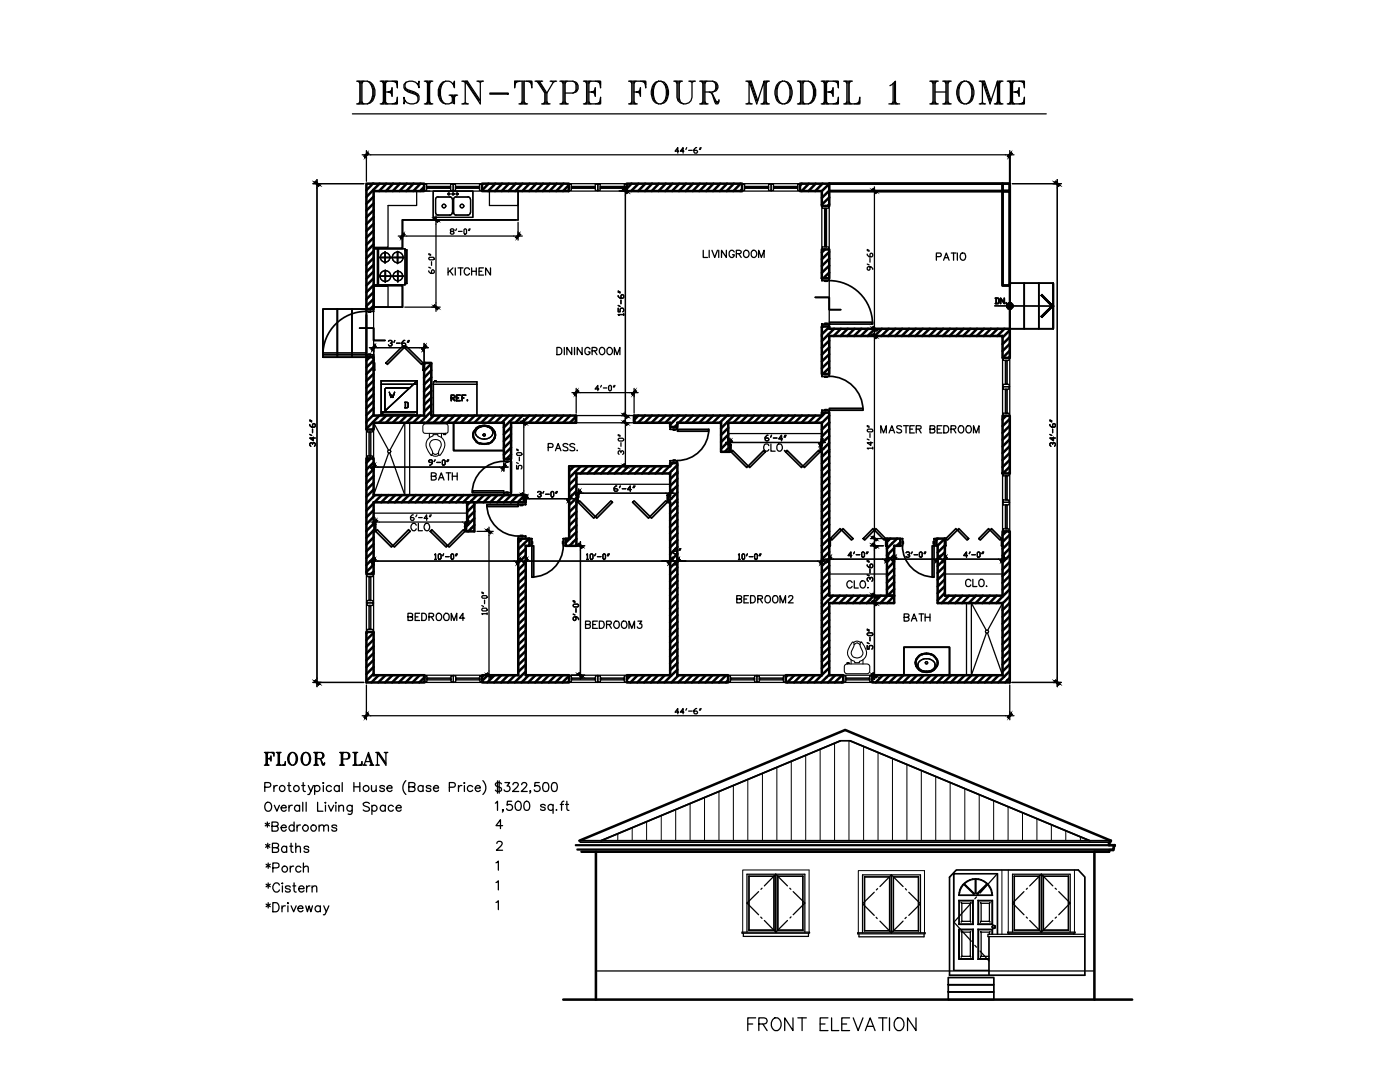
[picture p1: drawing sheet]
<svg xmlns="http://www.w3.org/2000/svg" width="279mm" height="216mm" viewBox="0 0 279 216" stroke-linecap="round" stroke-linejoin="round" font-family="sans-serif">
<defs><g id="words">
<text font-size="8.4" x="70.2" y="21.9">DESIGN-TYPE FOUR MODEL 1 HOME</text>
<g font-size="5.7">
<text x="51.9" y="153.8">FLOOR PLAN</text>
<text x="148.5" y="206.7">FRONT ELEVATION</text>
</g>
<text font-size="4.9" x="52.2" y="175.3">*Porch</text>
<g font-size="4.4">
<text x="185.9" y="53.3">PATIO</text>
<text x="151.7" y="91.4">CLO.</text>
<text x="85" y="97">BATH</text>
<text x="168.3" y="118.5">CLO.</text>
<text x="80.4" y="124.9">BEDROOM4</text>
<text x="146" y="121.4">BEDROOM2</text>
<text x="179.6" y="125.2">BATH</text>
<text x="116.1" y="126.6">BEDROOM3</text>
</g>
<text font-size="4" x="76.9" y="80.4">W</text>
</g></defs>
<!-- layer: A-DETL-DARK -->
<path d="M115.6 167.8l53.1-22.1 53 22.1-.2 .3h-.2v.5h1.1M118.9 170v29.5M218.4 170v29.5M222.2 169.5v.1h-.9v.4h-105.3M222.3 168.6l.2 .2M222.5 168.7l-.4 .8M112.4 199.5h113.5" fill="none" stroke="#000" stroke-width=".51"/>
<!-- layer: A-ELEV-MEDIUM -->
<path d="M162.7 59.3h2.8v2.5h2.3M71.8 65.5h2.8v2.4h2.2M114.9 168.6h106.4M115.2 169.6h107M115.6 167.8h106.1M115.8 168h105.7M119.9 167.8l47.8-20h1.9l47.9 20M190.9 173.6h24.3l1.3 1.4v19.6h-27v-19.6zM189.2 195.1h9.1v1.4h-9.1zM189.2 196.5h9.1v1.4h-9.1zM189.2 197.9h9.1v1.6h-9.1zM197.4 186.9v7.7" fill="none" stroke="#000" stroke-width=".34"/>
<!-- layer: A-SECT-XFINE -->
<path d="M114.9 168.7h107.6M115.2 169.4h107" fill="none" stroke="#000" stroke-width=".3"/>
<!-- layer: E-LIGHTING -->
<path d="M83.2 38.1v2.9h-5.8v8.3h-2.8M97.7 38.1h5.7v2.9h-5.7zM74.6 57.1h2.8v4.2h-2.8zM114.9 82.9h11.6M114.9 84.4h11.6M115 96.6h18.7M145.3 86.5h18.7M74.6 102.4h18.6M165.5 114.5h11.5M188.6 114.5h11.5M118.9 193.7h99.5" fill="none" stroke="#000" stroke-width=".25"/>
<!-- layer: A-WOOD -->
<g fill="none" stroke="#000" stroke-width=".25">
<path d="M149.5 174.8h5v10.8h-5M149.5 174.8v.1M149.5 174.8v10.8M149.5 174.9v10.7M149.5 174.9h4.9M154.8 174.4v11.6M155.2 174.8h5v10.8h-5zM155.3 174.9l4.9-.1v10.8h-4.9zM172.5 174.9h5.1v10.8h-5M172.5 174.9l.1 10.8M177.5 175v10.7h-4.9M177.9 174.6v11.5"/>
<path d="M178.3 174.9h5v10.8h-5zM178.3 175l5-.1v10.8h-5zM191.4 179.6h2.8l-.1 .2h-2.7zM191.4 178.6v.1a3.4 3.4 0 0 1 3.3-3.4 3.4 3.4 0 0 1 3.4 3.4l-2.9-.1M191.4 178.6h.1M191.4 178.6h2.8M192.3 176.5l.2-.2 2 2-.2 .1zM192.4 176.5l-.2 .1a3.6 3.6 0 0 0-.8 2M194.6 175.5h.2v2.7l.4 .4h-1l.4-.4zM194.6 175.5a2.85 2.85 0 0 0-2.1 .8M194.8 175.5a3 3 0 0 1 2.1 .8M195 178.3l1.9-2 .2 .2-2 1.9z"/>
<path d="M195.2 179.6h2.9l-.1 .2h-2.7zM197.1 176.5l.1 .1a3.6 3.6 0 0 1 .8 2l.1 .1h-6.7v-.1M198 179.8l.1-.2v4.9M198 179.8v4.5M202.4 174.8h5v10.8h-4.9M202.4 174.8l.1 .1M202.4 174.8l.1 10.8M202.5 174.9h4.9v10.7h-4.9M202.5 174.9v10.7M207.8 174.4v11.6M208.2 174.8h5v10.8h-5zM208.3 174.9l4.9-.1v10.8h-4.9z"/>
<path d="M148.1 186h13.5v.2h-13.5zM148.4 186.2v.6h12.9v-.6M149.1 186v-11.6h11.5v11.6M149.5 185.6h4.9M171.2 186.1h13.4v.2h-13.4zM171.4 186.3v.6h13v-.6M172.1 186.1v-11.5h11.6v11.5M191.4 185.4h2.8l-.1 .1h-2.7zM191.4 185.4v6zM191.4 184.5h2.8M191.4 184.3v-4.7v4.9M191.4 184.3h2.7v-4.5l.1-.2v4.9"/>
<path d="M191.4 191.3h2.7l.1 .1h-2.8zM191.4 184.3v.1M191.8 180.1l.2 .1-.2-.1M191.8 185.9l.2 .1M192 180.2h1.6l.1 3.8-.1-.2h-1.6zM192 186l1.7-.1-.1 4.9h-1.6zM192 183.8l-.2 .2M192 190.8l-.2 .2M193.6 190.8l.1 .2M193.7 180.1l-.1 .1M194.1 185.5l.1-.1v6l-.1-.1zM194.1 184.3l.1 .2"/>
<path d="M195.2 185.4l.1 .1v5.8l-.1 .1zM195.2 185.4h2.9l-.1 .1h-2.7zM195.2 191.4h2.2M195.2 184.5h2.9M195.2 184.4v.1M195.7 180.1l.1 .1h1.7l.1-.1-.1 .1v3.6h-1.7v-3.6zM195.7 184l.1-.2-.1 .2M195.7 191l.1-.2-.1 .2M195.7 185.9l.1 .1M195.8 186v4.8h1.6M195.8 186l1.8-.1-.1 .1v.4M197.4 191.3h-2.1l-.1 .1"/>
<path d="M197.5 183.8l.1 .2M198 184.3l-2.8 .1 .1-4.6-.1-.2v4.9M198 186.4v-.9l.1-.1v1M198 184.3l.1 .2M198 184.9a.33 .33 0 0 0 .2 .3 .33 .33 0 0 0 .4 0v-.2M198.2 184.6l-.2 .3M198.2 184.6l.4 .1M198.3 184.7l-.3 .2M198.3 185.2l-.3-.2 .2 .3M198.3 184.7l.3 .2-.2-.2M198.3 184.7l-.2 .1a.25 .25 0 0 0 .1 .4 .25 .25 0 0 0 .4-.3M198.4 184.6l.2 .1"/>
<path d="M198.6 185l-.2 .2M198.6 184.7v.3M198.6 185l-.2 .3M199 186.4v-12h-8.6v19.2h7M199.1 186.4v-12.1h-8.8v19.3M201.1 186h13.5v.2h-13.5zM201.4 186.2v.2M202.1 186v-11.6h11.5v11.6M214.3 186.2v.2"/>
</g>
<!-- layer: A-FLOR-PATT -->
<path d="M200 173.6v12.8M201.2 173.6v12.4M214.4 173.6v12.4M148.2 186v-12.4h13.3v12.4M171.3 186.1v-12.4h13.2v12.4" fill="none" stroke="#000" stroke-width=".2"/>
<!-- layer: AUDIT_I_180222161247-1 -->
<g fill="none" stroke="#000" stroke-width=".25">
<path d="M151.4 177.9l-2.3 2.3 2.3 2.3M152.1 177.2l-.2 .2M152.5 176.8l2.3-2.4 2.4 2.4M154.5 174.8l-.1 .1M157.6 177.2l.2 .2M158.3 177.9l2.3 2.3-2.3 2.3M174.5 178l-2.4 2.3 2.4 2.4M175.1 177.3l-.2 .3M175.6 176.9l2.3-2.3 2.3 2.3M177.6 174.9l-.1 .1M180.7 177.3l.2 .3M181.4 178l2.3 2.3-2.3 2.4"/>
<path d="M204.4 177.9l-2.3 2.3 2.3 2.3M205 177.2l-.2 .2M205.5 176.8l2.3-2.4 2.3 2.4M208.2 174.8l.1 .1M210.6 177.2l.2 .2M211.3 177.9l2.3 2.3-2.3 2.3M151.8 183l.3 .2M152.5 183.7l2.3 2.3 2.4-2.3M154.4 185.6h.1M157.9 183l-.2 .2M160.2 185.6h.1M174.9 183l.2 .3"/>
<path d="M175.6 183.8l2.3 2.3 2.3-2.3M177.5 185.7h.1M180.9 183l-.3 .3M183.3 185.7h.1M204.8 183l.2 .2M205.5 183.7l2.3 2.3 2.3-2.3M208.3 185.6h-.1M210.8 183l-.2 .2M213.2 185.6h.1"/>
</g>
<!-- layer: A-FLOR-LEVL -->
<path d="M216.5 186.4h-19.3v.5h19.3" fill="none" stroke="#000" stroke-width=".25"/>
<!-- layer: P-Coldwater -->
<path d="M194.9 179l-.4 .4M199 174.4l-3.4 3.8M193.9 180.2l-3.5 3.8 3.5 3.8M194.5 188.6l.4 .4M195.6 189.8l1.8 2" fill="none" stroke="#000" stroke-width=".25"/>
<!-- layer: A-DETL-XFINE -->
<g fill="none" stroke="#000" stroke-width=".2">
<path d="M140.6 159.1v8.7M143.5 157.9v9.9M146.4 156.7v11.1M149.2 155.5v12.3M152.2 154.3v13.5M155 153.1v14.7M157.9 151.9v15.9M160.8 150.7v17.1M163.7 149.5v18.3M166.6 148.3v19.5M169.4 147.8v20M172.4 148.9v18.9"/>
<path d="M175.2 150.1v17.7M178.1 151.3v16.5M181 152.6v15.2M183.9 153.7v14.1M186.7 154.9v12.9M189.6 156.2v11.6M192.5 157.3v10.5M195.4 158.6v9.2M198.3 159.8v8M120.4 167.5v.3M123.3 166.4v1.4M126.2 165.1v2.7"/>
<path d="M129 163.9v3.9M132 162.7v5.1M134.8 161.5v6.3M137.7 160.3v7.5M201.2 160.9v6.9M204.1 162.2v5.6M206.9 163.4v4.4M209.8 164.6v3.2M212.7 165.8v2M215.6 166.9v.9"/>
</g>
<!-- layer: 0 -->
<g fill="none" stroke="#000" stroke-width=".25">
<path d="M62.5 36.6h1.6M63.3 35.8v1.7M70.3 22.7h138.5M72.3 30.9h1.7M73.1 30v1.7M124 38.1h1.7M124.8 37.2v1.7M173.7 38.1h1.7M174.5 37.3v1.6M200.7 30.9h1.7M201.5 30v1.7M210.2 36.6h1.6"/>
<path d="M211 35.8v1.7M79.5 47.1h1.7M80.3 46.3v1.6M86.2 43.9h1.7M87 43v1.7M102.5 47.1h1.7M103.4 46.3v1.6M165.5 56v8.3M73.7 69.4h1.7M74.6 68.5v1.7M83.8 69.4h1.7M84.6 68.5v1.7"/>
<path d="M86.2 61.3h1.7M87 60.4v1.7M114.1 78.3h1.7M115 77.5v1.6M125.7 78.3h1.7M126.5 77.5v1.6M173.7 65.6h1.7M173.7 67h1.7M174.5 64.8v3.1M73.7 93.2h1.7M74.6 92.4v1.6M99.7 93.2h1.7"/>
<path d="M100.6 92.4v1.6M103.7 84.4h1.7M103.7 98.8h1.7M104.1 99.5h1.6M104.5 83.5v1.7M104.5 97.9v1.7M104.9 98.7v1.7M112.7 99.5h1.7M113.6 98.7v1.7M114.7 98.4h1.6M115.5 97.6v1.7M124 82.9h1.7"/>
<path d="M124 84.4h1.7M124 93h1.7M124.8 82.1v3.1M124.8 92.2v1.7M132.9 98.4h1.7M133.7 97.6v1.7M144.8 88.3h1.7M145.6 87.4v1.7M145.7 87.4v1.7M163.1 88.3h1.6M163.9 87.4v1.7M73.7 112h1.7"/>
<path d="M74 104.2h1.7M74.6 111.1v1.7M74.9 103.3v1.7M92.3 104.2h1.7M93.1 103.3v1.7M96.7 106h1.7M97.6 105.2v1.6M102.6 112h3.1M103.4 111.1v1.7M104.9 111.1v1.7M115 108.9h1.7M115.8 108.1v1.7"/>
<path d="M132.9 112h3.1M133.7 111.1v1.7M135.2 111.1v1.7M163.2 112h1.7M164 111.1v1.7M164.6 111.6h1.7M165.5 110.7v1.7M173.7 108.9h1.7M173.7 107.5h1.7M174.5 106.6v3.2M174.5 119.5v1.6M176.2 111.6h3.1"/>
<path d="M177 110.7v1.7M178.4 110.7v1.7M186.3 111.6h3.1M187.1 110.7v1.7M188.6 110.7v1.7M199.2 111.6h1.7M200.1 110.7v1.7M62.5 136.2h1.6M63.3 135.3v1.7M96.7 134.7h1.7M97.6 133.9v1.7M115 134.7h1.7"/>
<path d="M115.8 133.9v1.7M173.7 120.3h1.7M173.7 134.7h1.7M174.5 133.9v1.7M210.2 136.2h1.6M211 135.3v1.7M72.3 142.8h1.7M73.1 142v1.6M200.7 142.8h1.7M201.5 142v1.6"/>
</g>
<!-- layer: A-Gr.Fl-SPACES -->
<g fill="none" stroke="#000" stroke-width=".25">
<path d="M52.8 157.1h.8a.47 .47 0 0 0 .4-.5 .47 .47 0 0 0-.4-.4h-.8v1.7M54.7 156.7v1.2M55.3 156.7a.57 .57 0 0 0-.6 .6M57.4 156.7h.6M57.7 156.2v1.4l.1 .2 .3 .1M60.2 156.7h.6M60.5 156.2v1.4l.1 .2 .3 .1M61.5 156.7l.5 1.2 .5-1.2M62 157.9l-.2 .5-.4 .1M62.8 157a.59 .59 0 0 1 .9-.1 .59 .59 0 0 1 0 .9 .59 .59 0 0 1-.9-.1M62.8 156.7v1.8M64.5 156.2v.1z"/>
<path d="M64.5 156.7v1.2M66.1 157a.57 .57 0 0 0-.8-.1 .57 .57 0 0 0 0 .9 .57 .57 0 0 0 .8-.1M67.7 157a.57 .57 0 0 0-.8-.1 .57 .57 0 0 0 0 .9 .57 .57 0 0 0 .8-.1M67.7 156.7v1.2M68.3 156.2v1.7M70.6 156.2v1.7M70.6 157h1.2M71.8 156.2v1.7M74.1 156.7l.1 1.1 .4 .1 .5-.3M75.1 156.7v1.2M76.7 157a.54 .54 0 0 0-.9 0l.1 .2 .7 .2 .1 .3a.54 .54 0 0 1-.9 0M77.2 157.3h1a.55 .55 0 0 0-.7-.5 .55 .55 0 0 0-.2 .9 .54 .54 0 0 0 .9 0"/>
<path d="M81 155.8a1.88 1.88 0 0 0 0 2.7M81.6 157l1-.1 .2-.2-.1-.4-.3-.1h-.8v1.7h.8a.47 .47 0 0 0 .4-.4 .47 .47 0 0 0-.4-.5M84.4 157a.57 .57 0 0 0-.8-.1 .57 .57 0 0 0 0 .9 .57 .57 0 0 0 .8-.1M84.4 156.7v1.2M86 157a.54 .54 0 0 0-.9 0v.2l.8 .2 .1 .3a.54 .54 0 0 1-.9 0M86.5 157.3h1a.55 .55 0 0 0-.8-.5 .55 .55 0 0 0-.1 .9 .54 .54 0 0 0 .9 0M89.7 157.1h.7a.47 .47 0 0 0 .5-.5 .47 .47 0 0 0-.5-.4h-.7v1.7M91.5 156.7v1.2M92.2 156.7a.57 .57 0 0 0-.7 .6M92.7 156.2v.1zM92.7 156.7v1.2M94.3 157a.59 .59 0 0 0-.8-.1 .59 .59 0 0 0 0 .9 .59 .59 0 0 0 .8-.1"/>
<path d="M94.8 157.3h1.1a.55 .55 0 0 0-.8-.5 .55 .55 0 0 0-.2 .9 .54 .54 0 0 0 1 0M96.4 155.8a1.88 1.88 0 0 1 0 2.7M99.3 155.8v2.5M99.6 155.8v2.5M100.1 156.4a.7 .7 0 0 0-1.2 .2l.1 .2 .7 .3a.43 .43 0 0 1 .4 .3 .43 .43 0 0 1-.2 .4 .86 .86 0 0 1-1-.1M100.8 156.2h.9l-.5 .6a.59 .59 0 0 1 .4 1 .59 .59 0 0 1-1-.2M102.1 159.9h-.8l-.1 .8a.63 .63 0 0 1 .9 0 .63 .63 0 0 1-.1 .9 .63 .63 0 0 1-.9-.2M102.4 156.6l.3-.4 .6 .1a.55 .55 0 0 1-.1 .8l-.9 .8h1.2M104.1 156.6l.4-.4 .5 .1a.55 .55 0 0 1-.1 .8l-.9 .8h1.2M105.9 157.8h-.2h.2l-.2 .5M107.6 156.2h-.8l-.1 .7a.63 .63 0 0 1 .9 0 .63 .63 0 0 1-.1 .9 .63 .63 0 0 1-.9-.2M108.6 156.2a.63 .63 0 0 1 .8 .3 .89 .89 0 0 1-.6 1.4 1.14 1.14 0 0 1-.2-1.7z"/>
<path d="M110.3 156.2a.58 .58 0 0 1 .8 .3 .9 .9 0 0 1-.6 1.4 1.14 1.14 0 0 1-.2-1.7zM112.5 159.9l-.3 .1-.1 .3v1.4M113.1 159.9v1.5l.1 .2 .4 .1M52.9 164.3l.9 .5M53 168.5l.9 .6M53.2 160.2a.85 .85 0 0 1 1 .3 .85 .85 0 0 1-.2 1.1 .66 .66 0 0 1-.7 .2 .66 .66 0 0 1-.5-.6v-.4zM53.4 164v1M53.4 168.3v1M53.5 176.2v1M53.8 164.3l-.9 .5M53.9 168.5l-.9 .6M54.3 164.9l1-.1 .2-.3-.1-.3-.3-.2h-.8v1.8h.8a.49 .49 0 0 0 .4-.4 .49 .49 0 0 0-.4-.5"/>
<path d="M54.4 169.1h1l.2-.3-.1-.4-.3-.1h-.8v1.8h.8a.47 .47 0 0 0 .4-.5 .47 .47 0 0 0-.4-.5M54.8 160.7l.5 1.2 .5-1.2M55.8 176.6a.68 .68 0 0 0-.8-.4 .68 .68 0 0 0-.5 .7v.4a.68 .68 0 0 0 .5 .7 .68 .68 0 0 0 .8-.4M56.1 161.2h1a.55 .55 0 0 0-.7-.5 .55 .55 0 0 0-.2 .9 .54 .54 0 0 0 .9 0M56.1 165.1h1a.55 .55 0 0 0-.7-.4 .55 .55 0 0 0-.2 .9 .5 .5 0 0 0 .5 .3 .5 .5 0 0 0 .4-.3M56.4 176.8v1.2M57.2 169.1a.57 .57 0 0 0-.8 0 .57 .57 0 0 0 0 .8 .57 .57 0 0 0 .8-.1M57.2 168.9v1.2M57.7 160.7v1.2M57.8 168.9h.6M57.9 177a.57 .57 0 0 0-.9 0 .89 .89 0 0 0 .8 .5l.1 .2a.57 .57 0 0 1-.9 0M58.1 168.3v1.4l.1 .3 .3 .1"/>
<path d="M58.3 160.7a.57 .57 0 0 0-.6 .5M58.7 164.9a.57 .57 0 0 0-.8-.1 .57 .57 0 0 0 0 .8 .57 .57 0 0 0 .8 0M58.7 176.2v1.5l.1 .2 .3 .1M58.7 164v1.8M59 169.2l.5-.3h.4l.1 1.2M59 168.3v1.8M59.3 164.6v1.2M59.6 177.3h1.1a.53 .53 0 0 0-.6-.6 .53 .53 0 0 0-.5 .6 .58 .58 0 0 0 .4 .7 .58 .58 0 0 0 .7-.3M59.8 160.9a.57 .57 0 0 0-.8 0 .57 .57 0 0 0 0 .8 .57 .57 0 0 0 .8-.1M59.8 160.7v1.2M60 164.6a.57 .57 0 0 0-.7 .5M60.4 160.1v1.8"/>
<path d="M61.1 160.1v1.8M61.2 176.8v1.2M61.6 169.1a.5 .5 0 0 0-.5-.3 .5 .5 0 0 0-.4 .3l.2 .3 .6 .2 .1 .2a.54 .54 0 0 1-.9 0M61.9 176.8a.57 .57 0 0 0-.7 .5M62.3 177.1l.4-.3 .4 .1 .1 1.1M62.3 176.8v1.2M63.4 160.1v1.8h1M63.7 165l.4-.4 .4 .1 .1 1.1M63.7 164.6v1.2M64.6 165l.4-.4 .5 .1v1.1M64.9 160.2h.1zM65 160.7v1.2"/>
<path d="M65.5 160.7l.6 1.2 .5-1.2M66.9 160.2h.2zM67 160.7v1.2M67.2 164.9a.57 .57 0 0 0-1 0l.3 .2 .6 .2 .1 .3a.53 .53 0 0 1-.5 .3 .53 .53 0 0 1-.5-.3M67.6 161l.4-.3 .5 .1 .1 1.1M67.6 160.7v1.2M70.3 160.7l-.1 1.6-.3 .2-.4-.1M70.3 160.9a.59 .59 0 0 0-.9-.1 .59 .59 0 0 0 0 .9 .59 .59 0 0 0 .9-.1M73.7 160.3a.71 .71 0 0 0-1.2 .2l.2 .3 .8 .3 .2 .5a.82 .82 0 0 1-1.2 0M74.2 160.9a.57 .57 0 0 1 .9 0 .57 .57 0 0 1 0 .8 .57 .57 0 0 1-.9-.1M74.2 160.7v1.8M76.9 160.9a.57 .57 0 0 0-.8 0 .57 .57 0 0 0 0 .8 .57 .57 0 0 0 .8-.1"/>
<path d="M76.9 160.7v1.2M78.5 160.9a.57 .57 0 0 0-.8 0 .57 .57 0 0 0 0 .8 .57 .57 0 0 0 .8-.1M79.1 161.2h1a.55 .55 0 0 0-.8-.5 .55 .55 0 0 0-.2 .9 .54 .54 0 0 0 1 0M98.9 160.3l.4-.4v1.8M99 172.2l.5-.4v1.8M99 176.1l.5-.3v1.8M99.2 168.3v-.3a.59 .59 0 0 1 1 .2l-.2 .6-.9 .9h1.2M100.3 164.7h-1.3l.9-1.1v1.7M100.4 161.6h-.1h.1l-.1 .4M103.1 160l.4-.1a1.06 1.06 0 0 1 0 1.8h-.2a1.07 1.07 0 0 1-.2-1.7zM104.8 160l.4-.1a1.06 1.06 0 0 1 0 1.8h-.2a1.14 1.14 0 0 1-.2-1.7zM108.8 160.8a.54 .54 0 0 0-.9 0l.1 .1 .7 .3 .1 .2a.54 .54 0 0 1-.9 0"/>
<path d="M110.4 160.8a.57 .57 0 0 0-.9-.1 .57 .57 0 0 0 0 .8 .57 .57 0 0 0 .9-.1M110.4 160.5v1.8M111.1 161.5l-.1 .1h.1M111.8 160.5h.7M112.9 160.5h.6M53.1 180.4l.8 .5M53.5 180.1v1.1M53.9 180.4l-.8 .5M54.5 180.1h.6a.98 .98 0 0 1 .6 .9 .98 .98 0 0 1-.6 .9h-.6zM56.3 180.7v1.2M57 180.7a.57 .57 0 0 0-.7 .6M57.5 180.1l.1 .1-.1 .1z"/>
<path d="M57.5 180.7v1.2M58.1 180.7l.5 1.2 .5-1.2M59.5 181.3h1a.55 .55 0 0 0-.8-.5 .55 .55 0 0 0-.2 .9 .54 .54 0 0 0 1 0M61 180.7l.4 1.2 .3-1.2 .3 1.2 .4-1.2M63.9 181a.59 .59 0 0 0-.8-.1 .59 .59 0 0 0 0 .9 .59 .59 0 0 0 .8-.1M63.9 180.7v1.2M64.6 180.7l.5 1.2 .5-1.2M65.1 181.9l-.3 .6h-.3M99 180.1l.5-.4v1.8"/>
<circle cx="56.3" cy="157.3" r=".59"/>
<circle cx="59.2" cy="157.3" r=".59"/>
<circle cx="73.1" cy="157.3" r=".6"/>
<circle cx="61" cy="165.2" r=".59"/>
<circle cx="62.6" cy="165.2" r=".59"/>
</g>
<!-- layer: A-Wall -->
<g fill="none" stroke="#000" stroke-width=".51">
<path d="M73.1 36.6h11.5v1.5h-10v23.6h-1.5zM74.4 36.6l-1.3 1.4M74.6 39.2l-1.5 1.5M75.7 36.6l-2.6 2.7M77.1 36.6l-1.4 1.5M78.5 36.6l-1.5 1.5M79.8 36.6l-1.4 1.5M81.2 36.6l-1.5 1.5M82.5 36.6l-1.4 1.5M83.9 36.6l-1.4 1.5M84.6 37.3l-.8 .8M96.2 36.6h17.3v1.5h-17.3z"/>
<path d="M97.5 36.6l-1.3 1.4M98.9 36.6l-1.5 1.5M100.2 36.6l-1.4 1.5M101.6 36.6l-1.5 1.5M102.9 36.6l-1.4 1.5M104.3 36.6l-1.5 1.5M105.7 36.6l-1.5 1.5M107 36.6l-1.4 1.5M108.4 36.6l-1.5 1.5M109.7 36.6l-1.4 1.5M111.1 36.6l-1.4 1.5M112.5 36.6l-1.5 1.5"/>
<path d="M113.5 36.9l-1.1 1.2M125.1 36.6h23v1.5h-23zM126 36.6l-.9 1.1M127.4 36.6l-1.4 1.5M128.8 36.6l-1.4 1.5M130.1 36.6l-1.4 1.5M131.5 36.6l-1.4 1.5M132.9 36.6l-1.5 1.5M134.2 36.6l-1.4 1.5M135.6 36.6l-1.5 1.5M136.9 36.6l-1.4 1.5M138.3 36.6l-1.5 1.5"/>
<path d="M139.7 36.6l-1.5 1.5M141 36.6l-1.4 1.5M142.4 36.6l-1.5 1.5M143.7 36.6l-1.4 1.5M145.1 36.6l-1.4 1.5M146.4 36.6l-1.4 1.5M147.8 36.6l-1.4 1.5M148.1 37.7l-.4 .4M160 36.6l-.3 .5M161.4 36.6l-1.4 1.5M162.8 36.6l-1.5 1.5M164.1 36.6l-1.4 1.5"/>
<path d="M165.5 36.6h-5.8v1.5h4.3M165.5 36.6v4.5h-1.5v-3M165.5 36.7l-1.5 1.4M165.5 38l-1.5 1.5M165.5 39.4l-1.5 1.4M165.5 38.1h34.6M165.5 36.6h34.6M200.1 36.6h1.4v1.5h-1.4zM200.1 38.1h1.4v18.9h-1.4zM74.6 40.6l-1.5 1.4M74.6 41.9l-1.5 1.5M74.6 43.3l-1.5 1.4"/>
<path d="M74.6 44.6l-1.5 1.5M74.6 46l-1.5 1.4M74.6 47.4l-1.5 1.4M74.6 48.8l-1.5 1.4M74.6 50.1l-1.5 1.4M74.6 51.5l-1.5 1.4M74.6 52.8l-1.5 1.5M74.6 54.2l-1.5 1.4M74.6 55.5l-1.5 1.5M74.6 56.9l-1.5 1.4M74.6 58.3l-1.5 1.4M74.6 59.6l-1.5 1.5"/>
<path d="M164 49.8h1.5v5.7h-1.5zM164.6 49.8l-.6 .6M165.5 40.8l-.3 .3M165.5 50.3l-1.5 1.4M165.5 51.6l-1.5 1.5M165.5 53l-1.5 1.4M165.5 54.4l-1.2 1.1M73.1 71.3h1.5v11.6h10v-10.5h1.5v10.5h28.8v1.5h-12.9v7.2h-1.4v-7.2h-26v1.3h-1.5zM73.8 71.3l-.7 .7M74.6 73.2l-1.5 1.5M74.6 61l-.7 .7M74.6 71.9l-1.5 1.4"/>
<path d="M74.6 74.6l-1.5 1.4M74.6 75.9l-1.5 1.5M74.6 77.3l-1.5 1.4M74.6 78.6l-1.5 1.5M84.9 72.4l-.3 .2M86.1 72.5l-1.5 1.5M86.1 75.3l-1.5 1.4M86.1 76.7l-1.5 1.4M86.1 78l-1.5 1.4M86.1 79.4l-1.5 1.4M86.1 73.9l-1.5 1.5M164 65.1h1.5v.5h36v5.8h-1.4v-4.4h-34.6v7.6h-1.5z"/>
<path d="M164.2 65.1l-.2 .2M165.5 65.3l-1.5 1.4M165.5 68l-1.5 1.4M165.5 69.3l-1.5 1.5M165.5 70.7l-1.5 1.4M165.5 72l-1.5 1.5M165.5 73.4l-1.3 1.2M166.5 65.6l-2.5 2.5M167.8 65.6l-1.4 1.4M169.2 65.6l-1.5 1.4M170.5 65.6l-1.4 1.4M171.9 65.6l-1.5 1.4"/>
<path d="M173.2 65.6l-1.4 1.4M174.6 65.6l-1.4 1.4M176 65.6l-1.4 1.4M177.3 65.6l-1.4 1.4M178.7 65.6l-1.4 1.4M180.1 65.6l-1.5 1.4M181.4 65.6l-1.4 1.4M182.8 65.6l-1.5 1.4M184.1 65.6l-1.4 1.4M185.5 65.6l-1.5 1.4M186.9 65.6l-1.5 1.4M188.2 65.6l-1.4 1.4"/>
<path d="M189.6 65.6l-1.5 1.4M190.9 65.6l-1.4 1.4M192.3 65.6l-1.4 1.4M193.6 65.6l-1.4 1.4M195 65.6l-1.4 1.4M196.4 65.6l-1.5 1.4M197.8 65.6l-1.5 1.4M199.1 65.6l-1.4 1.4M200.5 65.6l-1.5 1.4M201.5 65.9l-1.4 1.4M201.5 67.3l-1.4 1.4M201.5 68.6l-1.4 1.4"/>
<path d="M201.5 70l-1.4 1.4M201.5 71.4h.1M74 91.5l-.9 .9M74.6 80l-1.5 1.5M74.6 81.4l-1.5 1.4M74.6 82.7l-1.5 1.5M74.6 85.5l-.3 .2M74.6 92.3l-1.5 1.4M74.6 93.6l-1.5 1.5M74.6 95l-1.5 1.4M74.6 96.3l-1.5 1.5M74.6 97.7l-1.5 1.4"/>
<path d="M74.8 98.8l-1.7 1.7M75.7 82.9l-2.6 2.6M76.2 98.8l-1.5 1.4M77.1 82.9l-1.5 1.5M77.5 98.8l-1.4 1.4M78.5 82.9l-1.5 1.5M78.9 98.8l-1.5 1.4M79.8 82.9l-1.4 1.5M80.2 98.8l-1.4 1.4M81.2 82.9l-1.5 1.5M81.6 98.8l-1.4 1.4M82.5 82.9l-1.4 1.5"/>
<path d="M83 98.8l-1.5 1.4M83.9 82.9l-1.5 1.5M84.3 98.8l-1.4 1.4M85.7 98.8l-1.4 1.4M86.1 80.7l-1.5 1.5M86.1 82.1l-2.3 2.3M86.6 82.9l-1.5 1.5M87.1 98.8l-1.5 1.4M87.9 82.9l-1.4 1.5M88.4 98.8l-1.4 1.4M89.3 82.9l-1.4 1.5M89.8 98.8l-1.5 1.4"/>
<path d="M90.7 82.9l-1.4 1.5M91.1 98.8l-1.4 1.4M92 82.9l-1.4 1.5M92.5 98.8l-1.5 1.4M93.4 82.9l-1.4 1.5M93.9 98.8l-1.5 1.4M94.8 82.9l-1.5 1.5M95.2 98.8l-2 2M96.1 82.9l-1.4 1.5M96.6 98.8l-1.5 1.4M97.5 82.9l-1.5 1.5M97.9 98.8l-1.4 1.4"/>
<path d="M98.8 82.9l-1.4 1.5M99.3 98.8l-1.5 1.4M100.2 82.9l-1.4 1.5M100.6 98.8l-1.4 1.4M101.6 82.9l-1.5 1.5M102 98.8l-1.4 1.4M102 85.2l-1.4 1.5M102 88l-1.4 1.4M102 89.3l-1.4 1.4M102 90.7l-.9 .9M102 86.6l-1.4 1.4M102 92.1v6.2"/>
<path d="M102.9 82.9l-2.3 2.4M103.4 98.8l-1.5 1.4M104.3 82.9l-1.5 1.5M104.7 98.8l-1.4 1.4M104.9 100l-.2 .2M105.6 82.9l-1.4 1.5M107 82.9l-1.4 1.5M108.3 82.9l-1.4 1.5M109.7 82.9l-1.4 1.5M111.1 82.9l-1.5 1.5M112.5 82.9l-1.5 1.5M113.6 93h20.1v-.6h1.5v42.3h10.1v1.5h-20.2v-1.5h8.6v-34.5h-.3v-1.4h.3v-4.3h-18.7v14.4h-2.1v-1.4h.7z"/>
<path d="M113.8 82.9l-1.4 1.5M114.6 93l-1 1M114.9 83.1l-1.2 1.3M114.9 82.9v1.5M115 96.6l-1.4 1.5M115 95.3l-1.4 1.4M115 98l-1.4 1.4M115.1 99.3l-1.5 1.5M115.9 93l-2.3 2.4M117.3 93l-1.5 1.5M118.7 93l-1.5 1.5M120 93l-1.4 1.5"/>
<path d="M121.4 93l-1.5 1.5M122.7 93l-1.4 1.5M124.1 93l-1.4 1.5M125.4 93l-1.4 1.5M126.5 82.9v1.5M126.8 93l-1.4 1.5M127.4 82.9l-.9 .9M128.2 93l-1.5 1.5M128.7 82.9l-1.4 1.5M129.6 93l-1.5 1.5M130.1 82.9l-1.4 1.5M130.9 93l-1.4 1.5"/>
<path d="M131.5 82.9l-1.5 1.5M132.3 93l-1.5 1.5M132.9 82.9l-1.5 1.5M133.6 93l-1.4 1.5M134.2 82.9l-1.4 1.5M134.3 92.4l-.6 .5M135.2 94.2l-1.5 1.4M135.2 99.6l-1.5 1.5M135.2 96.9l-1.5 1.4M135.2 98.2l-1.8 1.9M135.2 84.7l-.6 .5M135.2 92.8l-1.7 1.7"/>
<path d="M135.2 95.5l-1.5 1.5M135.6 82.9l-1.9 1.8M136.9 82.9l-1.4 1.5M138.3 82.9l-1.5 1.5M139.6 82.9l-1.4 1.5M141 82.9l-1.5 1.5M142.3 82.9l-1.4 1.5M143.7 82.9l-1.4 1.5M145.1 82.9l-1.4 1.5M145.3 88.1l-1.4 1.5M145.3 85.4l-1.4 1.4M145.3 86.7l-1.4 1.5"/>
<path d="M145.6 89.1l-.9 1.1M146.4 82.9l-2.5 2.6M147.8 82.9l-1.4 1.5M149.2 82.9l-1.5 1.5M150.5 82.9l-1.4 1.5M151.9 82.9l-1.5 1.5M153.2 82.9l-1.4 1.5M154.6 82.9l-1.5 1.5M156 82.9l-1.5 1.5M157.3 82.9l-1.4 1.5M158.7 82.9l-1.5 1.5M160 82.9l-1.4 1.5"/>
<path d="M161.4 82.9l-1.5 1.5M162.7 82.9l-1.4 1.5M164 84.4v50.3M164.7 82.3l-2 2.1M165.5 82.9l-1.4 1.5h-18.8v4.3h.3v1.5h-1.7v-5.8h-8.7v.8h-1.5v-.8h-7.2v-1.5h37.5v-.6h1.5v36.6h12.9v1.4h-12.9v14.4h2.8v1.5h-11.5v-1.5h7.2M165.5 84.3l-1.5 1.4M165.5 89.7l-1.5 1.5M165.5 96.5l-1.5 1.5M165.5 88.4l-1.6 1.5M165.5 85.6l-1.5 1.5M165.5 87l-1.5 1.5M165.5 91.1l-1.5 1.4"/>
<path d="M165.5 92.4l-1.5 1.5M165.5 93.8l-1.5 1.4M165.5 95.2l-1.5 1.4M165.5 97.9l-1.5 1.4M165.5 99.3l-1.5 1.4M200.1 83h1.4v11.5h-1.4zM200.8 83l-.7 .7M201.5 90.4l-1.4 1.4M201.5 91.8l-1.4 1.4M201.5 93.1l-1.3 1.4M201.5 83.6l-1.4 1.4M201.5 84.9l-1.4 1.5"/>
<path d="M201.5 86.3l-1.4 1.4M201.5 87.7l-1.4 1.4M201.5 89l-1.4 1.5M74.6 100.4l-1.5 1.5M74.6 101.8l-1.5 1.4M74.6 103.2l-1.5 1.4M74.6 104.5l-1.5 1.4M74.6 107.2l-1.5 1.5M74.6 108.6l-1.5 1.4M74.6 109.9l-1.5 1.5M74.6 111.3l-1.5 1.5M74.6 112.7l-1.5 1.4"/>
<path d="M74.6 114l-.6 .5M74.7 105.7l-1.6 1.6M93.2 100.2v4.3h-.2v1.5h1.7v-5.8h10.2v-1.4h-30.3v-7.3h-1.5v23h1.5v-8.5h.1v-1.5h-.1M94.5 100.2h-19.9v4.3M94.7 104.8l-1.3 1.2M94.7 100.7l-1.5 1.4M94.7 102.1l-1.5 1.4M94.7 103.4l-1.7 1.7M103.4 107.5h2.3v1.4h-.8v25.8h8.7v1.5h-17.4v-1.5h7.2zM104.2 107.5l-.8 .7M104.9 112.2l-1.5 1.5M104.9 109.5l-1.5 1.4"/>
<path d="M104.9 110.9l-1.5 1.4M104.9 113.6l-1.5 1.4M104.9 115l-1.5 1.4M104.9 116.3l-1.5 1.5M104.9 117.7l-1.5 1.4M104.9 119l-1.5 1.5M105.6 107.5l-2.2 2.1M105.7 108.7l-.2 .2M115 100.7l-1.4 1.5M115 102.1l-1.4 1.4M115 103.4l-1.4 1.5M115 104.8l-1.4 1.4"/>
<path d="M115 106.2l-2.1 2.1M115 107.5l-1.3 1.4M135.2 101l-1.5 1.4M135.2 103.7l-1.5 1.4M135.2 106.4l-1.5 1.5M135.2 107.8l-1.5 1.4M135.2 110.5l-1.5 1.5M135.2 113.2l-1.5 1.5M135.2 111.9l-1.5 1.4M135.2 114.6l-1.5 1.4M135.2 115.9l-1.5 1.5M135.2 102.3l-1.5 1.5"/>
<path d="M135.2 105.1l-1.5 1.4M135.2 109.1l-1.5 1.5M135.2 117.3l-1.5 1.4M135.2 118.6l-1.5 1.5M165.5 108.8l-1.5 1.4M165.5 100.6l-1.5 1.5M165.5 102l-1.5 1.4M165.5 103.3l-1.5 1.5M165.5 104.7l-1.5 1.4M165.5 106l-1.5 1.5M165.5 107.4l-1.5 1.5M165.5 110.1l-1.5 1.5"/>
<path d="M165.5 111.5l-1.5 1.4M165.5 112.8l-1.5 1.5M165.5 114.2l-1.5 1.4M165.5 115.6l-1.5 1.4M165.5 116.9l-1.5 1.4M165.5 118.3l-1.5 1.4M166.3 118.9l-2.3 2.2M167.6 118.9l-1.4 1.4M169 118.9l-1.5 1.4M170.3 118.9l-1.4 1.4M171.7 118.9l-1.5 1.4M173 118.9l-1.4 1.4"/>
<path d="M174.4 118.9l-1.5 1.4M175.8 118.9l-1.5 1.4M177 107.5h2.7v1.4h-1.3v10h-1.4zM177.7 107.5l-.7 .6M178.4 114.8l-1.4 1.5M178.4 116.2l-1.4 1.4M178.4 117.5l-2.7 2.8M178.4 110.7l-1.4 1.5M178.4 109.4l-1.4 1.4M178.4 112.1l-1.4 1.5M178.4 113.5l-1.4 1.4M178.4 118.9l-1.3 1.4"/>
<path d="M179 107.5l-2 2M179.7 108.2l-.7 .7M186.9 107.5h1.7v11.4h11.5v-12.9h1.4v30.2h-27.4v-1.5h26v-14.4h-13v-11.4h-.2zM187.2 107.5l-.3 .3M188.6 115.6l-1.5 1.4M188.6 111.5l-1.5 1.5M188.6 108.8l-1.5 1.5M188.6 110.2l-1.5 1.4M188.6 112.9l-1.5 1.4M188.6 114.2l-1.5 1.5M188.6 117l-1.5 1.4M188.6 118.3l-1.5 1.5"/>
<path d="M188.6 107.5l-1.5 1.4M189.4 118.9l-1.5 1.4M190.7 118.9l-1.4 1.4M192.1 118.9l-1.5 1.4M193.4 118.9l-1.4 1.4M194.8 118.9l-1.4 1.4M196.1 118.9l-1.4 1.4M197.5 118.9l-1.4 1.4M198.9 118.9l-1.4 1.4M200.9 106l-.8 .8M201.5 108.1l-1.4 1.4M201.5 118.9l-1.4 1.5"/>
<path d="M201.5 109.4l-1.4 1.5M201.5 110.8l-1.4 1.4M201.5 113.5l-1.4 1.5M201.5 114.9l-1.4 1.4M201.5 117.6l-2.7 2.7M201.5 106.7l-1.4 1.4M201.5 112.1l-1.4 1.5M201.5 116.2l-1.4 1.5M73.1 126.1h1.5v8.6h10.1v1.5h-11.6zM73.4 126.1l-.3 .3M74.6 126.3l-1.5 1.4M74.6 127.6l-1.5 1.5"/>
<path d="M74.6 129l-1.5 1.4M74.6 130.3l-1.5 1.5M74.6 131.7l-1.5 1.4M74.6 133.1l-1.5 1.4M74.6 134.4l-1.5 1.5M75.6 134.7l-1.5 1.5M76.9 134.7l-1.4 1.5M78.3 134.7l-1.5 1.5M79.7 134.7l-1.5 1.5M81 134.7l-1.4 1.5M82.4 134.7l-1.4 1.5M83.7 134.7l-1.4 1.5"/>
<path d="M84.7 135.2l-1 1M97.3 134.7l-1.1 1.1M98.7 134.7l-1.4 1.5M100 134.7l-1.4 1.5M101.4 134.7l-1.4 1.5M102.8 134.7l-1.4 1.5M104.9 134l-2.2 2.2M104.9 120.4l-1.5 1.4M104.9 121.7l-1.5 1.5M104.9 123.1l-1.5 1.5M104.9 124.5l-1.5 1.4M104.9 125.8l-1.5 1.5"/>
<path d="M104.9 127.2l-1.5 1.4M104.9 128.6l-1.5 1.4M104.9 129.9l-1.5 1.4M104.9 131.3l-1.5 1.4M104.9 132.6l-1.5 1.5M105.5 134.7l-1.4 1.5M106.9 134.7l-1.5 1.5M108.2 134.7l-1.4 1.5M109.6 134.7l-1.5 1.5M110.9 134.7l-1.4 1.5M112.3 134.7l-1.5 1.5M113.6 134.9l-1.4 1.3"/>
<path d="M125.9 134.7l-.8 .8M127.3 134.7l-1.5 1.5M128.6 134.7l-1.4 1.5M130 134.7l-1.5 1.5M131.3 134.7l-1.4 1.5M132.7 134.7l-1.5 1.5M135.2 125.5l-1.5 1.4M135.2 126.8l-1.5 1.5M135.2 128.2l-1.5 1.4M135.2 129.5l-1.5 1.5M135.2 133.6l-2.6 2.6M135.2 121.4l-1.5 1.4"/>
<path d="M135.2 124.1l-1.5 1.4M135.2 120l-1.5 1.5M135.2 122.8l-1.5 1.4M135.2 130.9l-1.5 1.5M135.2 132.3l-1.5 1.4M135.4 134.7l-1.4 1.5M136.8 134.7l-1.4 1.5M138.1 134.7l-1.4 1.5M139.5 134.7l-1.4 1.5M140.9 134.7l-1.5 1.5M142.2 134.7l-1.4 1.5M143.6 134.7l-1.5 1.5"/>
<path d="M144.9 134.7l-1.4 1.5M145.3 135.7l-.4 .5M157.2 134.7l-.4 .4M158.6 134.7l-1.5 1.5M159.9 134.7l-1.4 1.5M161.3 134.7l-1.5 1.5M162.6 134.7l-1.4 1.5M164 134.7l-1.5 1.5M165.5 134.6l-1.6 1.6M165.5 121l-1.5 1.5M165.5 122.4l-1.5 1.4M165.5 123.7l-1.5 1.5"/>
<path d="M165.5 125.1l-1.5 1.4M165.5 126.4l-1.5 1.5M165.5 127.8l-1.5 1.4M165.5 129.2l-1.5 1.4M165.5 130.5l-1.5 1.5M165.5 131.9l-1.5 1.4M165.5 133.3l-1.5 1.4M166.7 134.7l-1.5 1.5M168.1 134.7l-1.5 1.5M168.3 135.9l-.3 .3M174.9 134.7l-.8 .8M176.2 134.7l-1.4 1.5"/>
<path d="M177.6 134.7l-1.5 1.5M179 134.7l-1.5 1.5M180.3 134.7l-1.4 1.5M181.7 134.7l-1.5 1.5M183 134.7l-1.4 1.5M184.4 134.7l-1.5 1.5M185.7 134.7l-1.4 1.5M187.1 134.7l-1.5 1.5M188.4 134.7l-1.4 1.5M189.8 134.7l-1.4 1.5M191.2 134.7l-1.4 1.5M192.5 134.7l-1.4 1.5"/>
<path d="M193.9 134.7l-1.4 1.5M195.3 134.7l-1.5 1.5M196.6 134.7l-1.4 1.5M198 134.7l-1.5 1.5M199.3 134.7l-1.4 1.5M201.5 120.3l-1.4 1.4M201.5 121.7l-1.4 1.4M201.5 124.4l-1.4 1.4M201.5 125.8l-1.4 1.4M201.5 127.1l-1.4 1.5M201.5 128.5l-1.4 1.4M201.5 129.8l-1.4 1.5"/>
<path d="M201.5 131.2l-1.4 1.4M201.5 132.5l-1.4 1.5M201.5 133.9l-2.3 2.3M201.5 135.3l-.9 .9M201.5 123l-1.4 1.5"/>
</g>
<g fill="#000">
<circle cx="201.5" cy="94.5" r=".25"/>
<circle cx="115" cy="108.9" r=".25"/>
</g>
<!-- layer: A-DOOR -->
<g fill="none" stroke="#000" stroke-width=".34">
<path d="M103.4 38.1v5.8h-23.1v5.7h-5.7h5.7M201.5 30.9v5.7M74.6 57h5.7v4.3h-5.7zM75.7 55.1h2.4M75.7 51.4h2.3M76.8 50.2v2.3M76.9 53.9v2.4M78.2 51.4h2.4M78.3 55.1h2.2M79.3 50.2v2.4M79.4 54v2.2M102.9 43.9h-22.6v5.6"/>
<path d="M164 55.5h1.5v.5h-1.5zM164.6 56h.5v.1h-.5zM165.5 56a8.7 8.7 0 0 1 8.6 8.7M201.5 56.5h8.7v9.1h-8.7zM201.5 56.5v9.1M204.4 56.5v9.1M207.3 56.5v9.1M210.2 56.5v9.1M64.4 70.4h8.7v.4h-8.7zM64.4 61.7h8.7v9.6h-8.7zM67.3 61.7v9.6M70.2 61.7v9.6"/>
<path d="M73.1 62.1a8.7 8.7 0 0 0-8.7 8.7M73.1 70.8h1.5v.5h-1.5zM73.1 61.7h1.5v.4h-1.5zM73.1 62.9v8.4M73.5 70.6h.5v.2h-.5zM73.5 62.1h.5v.2h-.5zM74.6 72.4h.2v1.5h-.2zM80.4 69l.3 .3-3.4 3.4-.3-.3zM80.7 69.3l.3-.3 3.4 3.4-.3 .3zM84.4 72.4h.2v1.5h-.2zM164 74.6h1.5v.5h-1.5zM164 64.7h1.5v.4h-1.5z"/>
<path d="M164.6 75.1h.5v.2h-.5zM164.6 64.5h.5v.2h-.5zM165.5 75.1a6.8 6.8 0 0 1 6.7 6.7M165.5 64.3h8.6v.4h-8.6zM90.5 84.4h10.1v5.5h-10.1zM94.3 97.9h6.3v.4h-6.3zM100.5 92.1a6.3 6.3 0 0 0-6.3 6.2M100.6 98.3h1.4v.5h-1.4zM100.6 91.6h1.4v.5h-1.4zM100.9 98.2h.5v.1h-.5zM100.9 92.1h.5v.1h-.5zM115.1 98.8h.3v1.4h-.3z"/>
<path d="M121.9 99.9l.3 .3-3.1 3.2-.3-.3zM126.5 99.9l3.2 3.2-.3 .3-3.1-3.2zM133.2 98.8h.2v1.4h-.2zM133.7 85.2h1.5v.5h-1.5zM133.7 91.9h1.5v.5h-1.5zM134.3 85.7h.5v.1h-.5zM134.3 91.8h.5v.1h-.5zM135.2 85.7h6.2v.3h-6.2zM141.4 85.6a6.3 6.3 0 0 1-6.2 6.3M145.6 88.7h.3v1.5h-.3zM145.9 90.2l.3-.3 3.1 3.1-.3 .3zM149.3 93l3.2-3.1 .3 .3-3.2 3.1z"/>
<path d="M156.8 90.2l.3-.3 3.1 3.1-.3 .3zM160.2 93l3.2-3.1 .3 .3-3.2 3.1zM163.7 88.7h.2v1.5h-.2zM164 81.9h1.5v.4h-1.5zM164.6 81.7h.5v.2h-.5zM165.5 81.5h6.7v.4h-6.7zM74.7 104.5h.3v1.5h-.3zM75.3 105.7l3.1 3.2-.3 .3-3.1-3.2zM81.5 105.7l.3 .3-3.1 3.2-.3-.3zM86.2 105.7l3.1 3.2-.3 .3-3.1-3.2zM92.5 105.7l.3 .3-3.2 3.2-.3-.3zM92.8 104.5h.2v1.5h-.2z"/>
<path d="M97.2 100.7a6.3 6.3 0 0 0 6.2 6.3M97.2 100.7h6.2v.4h-6.2zM103.4 100.2h1.5v.5h-1.5zM103.4 107h1.5v.5h-1.5zM103.8 100.7h.5v.2h-.5zM103.8 106.8h.5v.2h-.5zM105.7 107.5h.4v1.4h-.4zM106.1 108.1h.2v.4h-.2zM106.1 108.9h.4v6.3h-.4zM112.3 108.1h.1v.4h-.1zM112.4 108.9a6.3 6.3 0 0 1-6.3 6.2M112.4 107.5h.5v1.4h-.5z"/>
<path d="M115.4 100.2l.3-.3 3.1 3.2-.3 .3zM129.7 103.1l3.2-3.2 .3 .3-3.2 3.2zM165.5 107.5h.2v1.4h-.2zM167.7 105.5l.3 .3-2 2-.3-.3zM168 105.8l.2-.3 2 2-.3 .3zM174.2 105.5l.3 .3-1.9 2-.3-.3zM174.5 105.8l.3-.3 2 2-.3 .3zM176.8 107.5h.2v1.4h-.2zM179.7 107.5h.4v1.4h-.4zM180.1 108.9a6.3 6.3 0 0 0 6.3 6.2M180.1 108.1h.2v.4h-.2zM186 108.9h.4v6.3h-.4z"/>
<path d="M186.2 108.1h.2v.4h-.2zM186.4 107.5h.5v1.4h-.5zM188.6 107.5h.2v1.4h-.2zM188.8 107.5l2-2 .3 .3-2 2zM191.4 105.5l1.9 2-.3 .3-1.9-2zM197.3 105.5l.3 .3-2 2-.3-.3zM197.6 105.8l.3-.3 2 2-.3 .3zM199.9 107.5h.2v1.4h-.2zM180.4 129.1h9.1v5.6h-9.1z"/>
</g>
<!-- layer: A-FLOR-WDWK -->
<path d="M198.5 61l11.7 .1" fill="none" stroke="#000" stroke-width=".25"/>
<g fill="#000" stroke="#000" stroke-width=".2">
<path d="M200.9 61l.1 .4 .5-.4zM201 61.4l.5-.4-.3 .6zM201.5 61l-.3 .6 .3 .1z"/>
<path d="M200.9 61l.1 .4 .5-.4zM201 61.4l.5-.4-.3 .6zM201.5 61l-.3 .6 .3 .1z"/>
<path d="M201.2 60.5l.3 .5v-.6zM201 60.7l.2-.2 .3 .5zM201 60.7l-.1 .3h.6z"/>
<path d="M201.5 61v.7l.4-.1zM201.5 61l.6 .4-.2 .2zM201.5 61l.6 .4 .1-.3z"/>
<path d="M201.2 60.5l.3 .5v-.6zM201 60.7l.2-.2 .3 .5zM201 60.7l-.1 .3h.6z"/>
<path d="M201.5 61v.7l.4-.1zM201.5 61l.6 .4-.2 .2zM201.5 61l.6 .4 .1-.3z"/>
<path d="M201.5 61l.7 .1-.1-.4zM201.9 60.5l.2 .2-.6 .3zM201.5 60.4v.6l.4-.5z"/>
<path d="M201.5 61l.7 .1-.1-.4zM201.9 60.5l.2 .2-.6 .3zM201.5 60.4v.6l.4-.5z"/>
<path d="M207.7 63.1l.3 .3 1.8-2.3zM209.8 61.1h.4l-2.2 2.3zM207.7 59l2.1 2.1h.4zM207.7 59l.3-.3 2.2 2.4z"/>
<path d="M207.7 63.1l.3 .3 1.8-2.3zM209.8 61.1h.4l-2.2 2.3zM207.7 59l2.1 2.1h.4zM207.7 59l.3-.3 2.2 2.4z"/>
</g>
<!-- layer: A-ANNO-TEXT-14 -->
<path d="M198.6 59.5h.6l.2 .2v.7l-.2 .2h-.6M198.8 59.5v1.1M200.4 59.5v1.1l-.7-1.1v1.1M90.1 79.4h.5l.2-.3-.2-.2h-.5v1.1M90.2 79.4l.6 .6M91.1 79.4h.4M91.8 78.9h-.7v1.1h.7M92.2 79.4h.4M92.9 78.9h-.7v1.1M93.3 79.8v.2M200.8 60.4v.2" fill="none" stroke="#000" stroke-width=".34"/>
<!-- layer: A-GLAZ-SILL -->
<path d="M74.6 62.1v9.2" fill="none" stroke="#000" stroke-width=".2"/>
<!-- layer: A-FLOR-APPLIANCE -->
<g fill="none" stroke="#000" stroke-width=".25">
<path d="M74.6 49.6h6.2v7.2h-6.2zM75.3 49.6v7.2M75.5 49.6v7.2M80.8 49.9h.4v6.7h-.4M80.8 50h.3v6.5h-.3M76.1 76.7h7.2M77.3 77.4h4.5M83.3 76v6.7h-.2v.2h-.3v-.2h-6.7M83.3 76l-7.2 6.7M83.3 76h-7.2v6.7M86.5 76.2h.3v-.2h.2v.2h8.2v6.7h-8.7zM86.5 76.7h8.7"/>
<path d="M76.1 82.2h7.2M76.8 81.5l.1 .3"/>
<circle cx="76.9" cy="51.4" r=".95"/>
<circle cx="76.9" cy="55.1" r="1.08"/>
<circle cx="79.4" cy="51.4" r="1.08"/>
<circle cx="79.4" cy="55.1" r=".95"/>
</g>
<!-- layer: P-Flor-Fixt -->
<g fill="none" stroke="#000" stroke-width=".25">
<path d="M86.5 38.1h7.9v5.3h-7.9zM87.4 39.3l-.4 .2-.1 .3v2.6M87.4 39.3h2.4M89.8 39.3l.4 .2 .1 .3M90.3 39.8v2.6M91 39.3l-.4 .2-.1 .3v2.6M91 39.3h2.4M93.4 39.3l.4 .2 .1 .3M93.9 39.8v2.6M86.9 42.4l.1 .3 .4 .2h2.4M90.3 42.4l-.1 .3-.4 .2M90.5 42.4l.3 .4 .2 .1"/>
<path d="M93.9 42.4l-.3 .4-.2 .1h-2.4M74.6 84.4l2.9 5.4M77.4 89.9h.5v.4h-.5zM77.6 90.4l-3 8.4M77.8 89.8l3-5.4v14.4l-3-8.4M81.8 84.4v14.4M94.5 86.1l-.2 .7 .2 .7M94.5 87.5l.5 .6M94.7 86.1l-.2 .7 .2 .6M94.7 87.4l.4 .6M95 88.2l.7 .4M95 85.9l-.1 .5 .1 .4"/>
<path d="M95 85.5l-.5 .6M95.1 88l.7 .4M95.1 85.6l-.4 .6M95.7 85l-.7 .4M95.8 85a2.67 2.67 0 0 1 2.5 .4M95.8 88.5l.8 .2 .9-.2M95.8 85.2l-.7 .3M95.8 85.2a2.51 2.51 0 0 1 2.3 .3M95.8 88.4l.8 .1 .9-.1M96 85.2l.6-.1 .7 .1M96 85.2l-.6 .3-.4 .4M97.3 85.2a1.19 1.19 0 0 1 1 1.3 1.19 1.19 0 0 1-1.2 1.1 2.02 2.02 0 0 1-2.1-.8"/>
<path d="M98.1 85.6a1.52 1.52 0 0 1 0 2.4M98.1 88l-.6 .4M98.2 85.5l.5 .6M98.3 88.2l-.8 .4M98.7 86.1a1.67 1.67 0 0 1-.5 2M182.8 131.5a1.67 1.67 0 0 0 .5 2.1M183 132.9l.4 .6M183.3 133.2l.4 .4 .5 .3M183.3 130.9a2.67 2.67 0 0 1 3.2 0M183.3 133.6l.7 .5M183.3 130.9l-.5 .7M183.3 132.2l-.1 .5 .1 .4"/>
<path d="M183.4 131a2.5 2.5 0 0 1 3 0M183.4 133.5l.7 .4M183.4 131a1.51 1.51 0 0 0-.4 1.9M184 134l.9 .2 .9-.2M184.1 133.9l.8 .1 .8-.1M184.2 133.8l.7 .1 .7-.1M184.2 131.5l.7-.1 .7 .1M184.2 131.5l-.5 .3-.4 .5M185.6 131.5l.5 .3 .4 .5M186.4 131l.5 .6M186.4 133.5l-.7 .4M186.5 132.2l.1 .5-.1 .4"/>
<path d="M186.5 130.9l.5 .7M186.5 133.6l-.7 .5M186.5 133.2l-.4 .4-.5 .3M186.9 132.9l-.5 .6M186.9 131.6l.1 .7-.1 .6M187 133l-.5 .6M187 131.5l.2 .8-.2 .7M192.9 120.3v14.4M196.7 125.8h.5v.5h-.5zM196.8 125.8l-2.9-5.5v14.4l3-8.4M197.1 126.3l3 8.4M200.1 120.3l-3 5.5"/>
<circle cx="89.6" cy="38.7" r=".19"/>
<circle cx="90.4" cy="38.7" r=".19"/>
<circle cx="91.2" cy="38.7" r=".19"/>
<circle cx="88.6" cy="41.1" r=".36"/>
<circle cx="92.2" cy="41.1" r=".36"/>
<circle cx="96.6" cy="86.8" r=".23"/>
<circle cx="184.9" cy="132.3" r=".23"/>
</g>
<!-- layer: A-ANNO-DIM-14 -->
<g fill="none" stroke="#000" stroke-width=".25">
<path d="M63.3 36.6h9.3M63.3 37.5v97.8M73.1 30.9v5.3M74 30.9h126.7M123.6 38.1h1.2M124.8 38.9v43.2M135.4 30.2h-.7l.6-.8v1.2M136.5 30.2h-.7l.5-.8v1.2M137 29.4l-.1 .4M137.4 30h.7M139 29.4l-.5 .4v.5l.2 .3h.3l.2-.4-.2-.2h-.5M139.8 29.4l-.2 .4"/>
<path d="M139.9 29.4l-.1 .4M174.5 38.9v25.9M174.5 38.1h1.6M201.5 30.9v5.3M202 36.6h9M211 37.5v97.8M80.3 47.1v.8M81.2 47.1h21.3M85.6 54v.2l.4 .4h.5l.2-.2v-.4l-.2-.2-.4 .2v.6M85.6 51.5l.1-.2h.8l.2 .4-.2 .1h-.8zM85.6 53.3l.4 .2M85.6 50.8l.4 .2"/>
<path d="M85.6 50.6l.4 .2M86.1 43.9h.9M86.1 52.2v.7M87 44.7v15.7M90.1 46.2l-.2-.2 .2-.3 .5 .1-.2 .4h-.3l-.2 .2 .2 .3 .5-.1-.2-.4M91.1 45.7l-.2 .3M91.5 46.2h.7M92.8 45.7l.3 .1v.8l-.2 .1-.3-.1v-.8zM93.7 45.7l-.2 .3M93.8 45.7l-.1 .3M103.4 44.4v2.7M123.4 59v.2l.4 .3h.5l.2-.2-.2-.5h-.2l-.2 .2v.5"/>
<path d="M123.4 58.3l.4 .1M123.4 58.1l.4 .2M123.9 59.9v.7M173.1 50.7l.4 .6h.5l.2-.3v-.3l-.2-.2-.4 .2v.6M173.1 52.7l.4 .2M173.1 50l.4 .2M173.1 49.8l.4 .2M173.6 53.2v.5l-.1 .2-.4-.2v-.3l.2-.2h.5l.4 .5M173.6 51.6v.7M74.6 69.4v2.8M75.4 69.4h8.4M77.5 68.1l.2-.2h.4l.1 .4-.3 .2"/>
<path d="M78.1 68.5l.1 .2-.1 .3h-.4l-.2-.2M78.8 67.9l-.2 .4M79.1 68.5h.8M80.8 67.9h-.2l-.4 .4v.5l.2 .2h.4l.2-.3-.2-.2h-.6M80.8 61.3h6.2M81.5 67.9l-.2 .4M81.7 67.9l-.2 .4M84.6 69.4v2.8M115 78.3v4.2M115.8 78.3h9.9M119.5 77.6h-.7l.5-.7v1.1M120 76.9l-.1 .3"/>
<path d="M120.4 77.4h.7M121.5 77.1l.2-.2 .3 .2v.7l-.2 .2-.3-.2zM122.6 76.9l-.2 .3M122.7 76.9l-.1 .3M123.4 61.5v.7h.4v-.5l.1-.2h.4l.2 .2v.3l-.2 .2M123.4 60.9l.4 .3M124.5 62.8h-1.1l.1 .1M124.5 62.6v.3M126.5 78.3v4.2M174.5 67.9v38.7M174.5 67h1M174.5 65.6h2.3"/>
<path d="M61.8 84.7v.2l.4 .3h.6l.1-.1v-.4l-.1-.2-.4 .2v.5M61.8 86.7l.4 .2M61.8 84l.4 .2M61.8 83.8l.4 .2M62.4 88.7l-.2-.4-.4 .2v.3l.2 .3M62.4 88.5l.1-.2 .4 .2-.1 .6M62.4 85.6v.7M62.5 87.2v.8l-.7-.6h1.1M74.6 93v.2M75.4 93.2h24.3M86.3 92.3h-.6l-.1-.2 .1-.3h.4l.2 .1v.6l-.6 .3M86.8 91.8l-.2 .3"/>
<path d="M88.3 91.9l.1-.1 .4 .1v.8l-.2 .1-.3-.1zM89.3 91.8l-.1 .3M89.5 91.8l-.2 .3M100.6 92.6v.6M102.5 84.4h2M103.1 92.9v.7h.3v-.6l.2-.1h.4l.2 .1-.2 .6M103.1 92.3l.3 .2M103.1 89.8l.3 .1M103.1 89.6l.3 .2M103.3 90.3h.7l.2 .4-.2 .2h-.7l-.2-.2zM103.6 91.2v.7M103.9 98.8h.6"/>
<path d="M104.5 85.2v12.7M104.9 99.5v.3M105.7 99.5h7M107.3 98.2l.2-.1 .5 .1v.2l-.4 .2M107.8 98.6l.2 .2-.2 .4h-.3l-.2-.2M108.5 98.1l-.2 .3M108.9 98.6h.7M110 98.2l.2-.1 .3 .1v.8l-.2 .2-.3-.2zM111.1 98.1l-.2 .3M111.2 98.1l-.1 .3M113.6 99.5v.3M115.5 98.3v.1"/>
<path d="M116.3 98.4h16.6M123.1 97l-.5 .3v.6l.1 .1 .6-.1-.2-.4h-.5M123.4 87.6l.1-.2h.8l.2 .4-.2 .2h-.8zM123.4 89.4l.4 .2M123.4 86.9l.4 .2M123.4 86.7l.4 .2M123.6 93h1.2M123.8 97l-.2 .3M123.9 90.3l-.1-.4h-.3l-.1 .3v.3l.1 .2M123.9 90.2l.2-.3 .4 .3v.3l-.2 .2M123.9 88.3v.8M124.2 97.5h.7"/>
<path d="M124.4 82.9h.4M124.8 84.4h.1M124.8 85.2v7M126 97.7h-.8l.6-.7v1M126.5 97l-.2 .3M126.7 97l-.2 .3M133.7 97.7v.7M145.6 88.2v.1M145.7 88.2v.1M146.5 88.3h16.6M163.9 87.6v.7M173.1 85.8l.2-.2h.7l.2 .4-.2 .2h-.7l-.2-.2z"/>
<path d="M173.1 87.6l.4 .2M173.1 85.1l.4 .2M173.1 84.9l.4 .2M173.6 86.5v.8M173.8 88.2v.7l-.7-.6h1.1M174.2 89.4h-1.1l.2 .2M174.2 89.2v.4M209.5 84.7v.2l.4 .3h.6l.1-.1v-.4l-.1-.2-.4 .2v.5M209.5 86.7l.4 .2M209.5 84l.4 .2M209.5 83.8l.4 .2M210.1 88.7l-.2-.4-.4 .2v.3l.2 .3"/>
<path d="M210.1 88.5l.1-.2 .4 .2-.1 .6M210.1 85.6v.7M210.2 87.2v.8l-.7-.6h1.1M74.6 111.6v.4M74.9 104.1v.1M75.4 112h27.2M75.7 104.2h16.6M82.5 102.7h-.2l-.4 .4v.5l.2 .2h.4l.1-.2-.1-.3h-.6M83.2 102.7l-.2 .4M83.5 103.3h.8M85.4 103.4h-.8l.5-.7v1.1M85.9 102.7l-.2 .4"/>
<path d="M86.1 102.7l-.2 .4M86.8 110.7l.1-.2v1.1M86.8 111.6h.3M87.5 110.7l.1-.2 .4 .2v.7l-.2 .2-.3-.2zM88.5 110.5l-.1 .4M88.9 111.1h.7M90 110.7l.2-.2 .3 .2v.7l-.1 .2-.4-.2zM91.1 110.5l-.2 .4M91.2 110.5l-.1 .4M93.1 103.5v.7M95.2 106h2.4M96.2 119l.1-.1h.7l.2 .3-.2 .2h-.7z"/>
<path d="M96.2 118.3l.3 .2M96.2 118.1l.3 .2M96.7 119.7v.8M97.6 106.8v27.1M103.4 112v.7M104.9 112v.3M105.7 112h27.2M114.4 119.8l.3 .2M114.9 108.9h.9M115.8 109.8v24.1M117.1 110.7l.1-.2v1.1M117.1 111.6h.3"/>
<path d="M117.8 110.7l.2-.2 .3 .2v.7l-.1 .2h-.2l-.2-.2zM118.9 110.5l-.2 .4M119.2 111.1h.7M120.3 110.7l.2-.2 .3 .2v.7l-.1 .2-.4-.2zM121.4 110.5l-.2 .4M121.6 110.5l-.2 .4M133.7 112.8v-.8h1.5v1M135 109.5l-.6 .3v.5l.2 .2h.4l.1-.2-.1-.3h-.6M135.7 109.5l-.2 .3M135.9 109.5l-.2 .3M136 112h27.2M147.4 110.7l.1-.2v1.1"/>
<path d="M147.4 111.6h.3M148.1 110.7l.2-.2 .3 .2v.7l-.2 .2-.3-.2zM149.2 110.5l-.2 .4M149.5 111.1h.8M150.6 110.7l.2-.2 .3 .2v.7l-.1 .2h-.2l-.2-.2zM151.7 110.5l-.2 .4M151.9 110.5l-.2 .4M164 112v.7M165.5 111.6v.3M166.3 111.6h9.9M170 110.9h-.7l.5-.8v1.1M170.5 110.1l-.1 .4"/>
<path d="M170.9 110.7h.7M172 110.3l.1-.2 .4 .2v.7l-.2 .2-.3-.2zM173 110.1l-.1 .4M173.1 112.7l.4 .6h.5l.2-.2v-.4l-.2-.1-.4 .1v.6M173.1 112l.4 .2M173.1 111.8l.4 .2M173.2 110.1l-.2 .4M174.5 109.8v8.3M174.5 108.9h1.8M174.5 107.5h1.8M177 111.1v.5M178.4 111.6v2.5"/>
<path d="M179.3 111.6h7M180.8 110.3l.2-.2 .5 .2-.2 .4h-.1M181.3 110.7l.2 .2-.2 .3h-.3l-.2-.2M182 110.1l-.1 .4M182.4 110.7h.7M183.5 110.3l.2-.2 .3 .2v.7l-.1 .2-.4-.2zM184.6 110.1l-.2 .4M184.8 110.1l-.2 .4M187.1 111.1v.5M188.6 111.6v.1M189.4 111.6h9.8M193.1 110.9h-.8l.6-.8v1.1"/>
<path d="M193.6 110.1l-.2 .4M193.9 110.7h.8M195 110.3l.2-.2 .4 .2v.7l-.2 .2-.4-.2zM196.1 110.1l-.2 .4M196.3 110.1l-.2 .4M200.1 111.1v.5M63.3 136.2h9.3M73.1 136.7v6.1M96.2 120.8l.3 .2M96.3 121.4h.7l.2 .3-.2 .2h-.7l-.1-.2zM97.1 134.7h.5M97.2 122.5h-1l.1 .1"/>
<path d="M97.2 122.3v.3M114 134.7h1.8M114.4 120.7l.2-.1h.7l.2 .3-.2 .2h-.7zM114.4 122.5l.3 .2M114.4 120l.3 .2M114.9 123.1v.5l-.2 .2-.3-.2v-.3l.2-.2h.5l.4 .3v.2M114.9 121.4v.8M173.1 128.8v.7h.4v-.5l.1-.2h.4l.2 .2-.2 .5M173.1 126.4l.2-.1h.7l.2 .3-.2 .2h-.7l-.2-.2zM173.1 128.3l.4 .1M173.1 125.7l.4 .2M173.1 125.5l.4 .2"/>
<path d="M173.6 127.2v.7M174.5 120.3h1.2M174.5 134.7h1.2M174.5 121.1v12.8M201.5 136.7v6.1M201.9 136.2h9.1M74 142.8h126.7M135.4 142.1h-.7l.6-.7v1M136.5 142.1h-.7l.5-.7v1M137 141.4l-.1 .3M137.4 141.9h.7M139 141.4l-.5 .3v.6l.2 .1h.3l.2-.1-.2-.4h-.5"/>
<path d="M139.8 141.4l-.2 .3M139.9 141.4l-.1 .3"/>
</g>
<!-- layer: 0 -->
<g fill="#000" stroke="#000" stroke-width=".2">
<path d="M63 36.1l-.2 .3 1 .5zM62.8 36.4l1 .5-.2 .3z"/>
<path d="M63 36.1l-.2 .3 1 .5zM62.8 36.4l1 .5-.2 .3z"/>
<path d="M72.6 31.1l.3 .3 .5-1zM73.4 30.4l.2 .2-.7 .8z"/>
<path d="M124.3 37.8l1.1 .6-.8-.8zM124.3 37.8l1.1 .6-.3 .2z"/>
<path d="M124.3 37.8l1.1 .6-.8-.8zM124.3 37.8l1.1 .6-.3 .2z"/>
<path d="M174.3 37.6l-.3 .2 1.1 .6zM174 37.8l1.1 .6-.3 .2z"/>
<path d="M201.8 30.4l-.5 1 .8-.8zM201.8 30.4l-.5 1-.3-.3z"/>
<path d="M210.7 36.1l-.2 .3 1 .5zM210.5 36.4l1 .5-.2 .3z"/>
<path d="M210.7 36.1l-.2 .3 1 .5zM210.5 36.4l1 .5-.2 .3z"/>
<path d="M79.8 47.4l.3 .2 .5-1zM80.6 46.6l.3 .2-.8 .8z"/>
<path d="M86.8 43.3l-.3 .3 1.1 .5zM86.5 43.6l1.1 .5-.3 .3z"/>
<path d="M103.6 46.6l-.5 1 .8-.8zM103.6 46.6l-.5 1-.3-.2z"/>
<path d="M74 69.6l.3 .3 .5-1zM74.8 68.9l.3 .2-.8 .8z"/>
<path d="M74 69.6l.3 .3 .5-1zM74.8 68.9l.3 .2-.8 .8z"/>
<path d="M84.9 68.9l-.5 1 .8-.8zM84.1 69.6l.8-.7-.5 1z"/>
<path d="M84.9 68.9l-.5 1 .8-.8zM84.1 69.6l.8-.7-.5 1z"/>
<path d="M86.5 61l.8 .8 .3-.3zM86.5 61l.3-.2 .8 .7z"/>
<path d="M114.4 78.6l.3 .3 .5-1.1zM115.2 77.8l.3 .2-.8 .9z"/>
<path d="M126.8 77.8l-.5 1.1 .8-.9zM126.8 77.8l-.5 1.1-.3-.3z"/>
<path d="M174.3 66.5l-.3 .3 1.1 .5zM174 66.8l1.1 .5-.3 .3z"/>
<path d="M174 65.3l.8 .9 .3-.3zM174 65.3l.3-.2 .8 .8z"/>
<path d="M74 93.5l.3 .2 .5-1zM74.8 92.7l.3 .2-.8 .8z"/>
<path d="M74 93.5l.3 .2 .5-1zM74.8 92.7l.3 .2-.8 .8z"/>
<path d="M100.8 92.7l-.5 1 .8-.8zM100.8 92.7l-.5 1-.3-.2z"/>
<path d="M100.8 92.7l-.5 1 .8-.8zM100.8 92.7l-.5 1-.3-.2z"/>
<path d="M104 84.1l1.1 .6-.8-.9zM104 84.1l1.1 .6-.3 .2z"/>
<path d="M104.4 99.8l.2 .3 .6-1.1zM105.2 99l.2 .3-.8 .8z"/>
<path d="M104.4 99.8l.2 .3 .6-1.1zM105.2 99l.2 .3-.8 .8z"/>
<path d="M104 98.5l.8 .8 .3-.3zM104 98.5l.3-.2 .8 .7z"/>
<path d="M113.8 99l-.5 1.1 .8-.8zM113.8 99l-.5 1.1-.2-.3z"/>
<path d="M113.8 99l-.5 1.1 .8-.8zM113.8 99l-.5 1.1-.2-.3z"/>
<path d="M115.8 97.9l-.8 .8 .2 .2zM115.8 97.9l.2 .3-.8 .7z"/>
<path d="M115.8 97.9l-.8 .8 .2 .2zM115.8 97.9l.2 .3-.8 .7z"/>
<path d="M124.6 83.8l-.3 .3 1.1 .6zM124.3 84.1l1.1 .6-.3 .2z"/>
<path d="M124.3 82.7l.8 .8 .3-.3zM124.3 82.7l.3-.3 .8 .8z"/>
<path d="M124.3 82.7l.8 .8 .3-.3zM124.3 82.7l.3-.3 .8 .8z"/>
<path d="M124.3 92.8l.8 .7 .3-.2zM124.6 92.5l.8 .8-1.1-.5z"/>
<path d="M134 97.9l-.5 1 .8-.7zM133.2 98.7l.8-.8-.5 1z"/>
<path d="M134 97.9l-.5 1 .8-.7zM133.2 98.7l.8-.8-.5 1z"/>
<path d="M145.1 88.5l.3 .3 .5-1zM145.9 87.8l.3 .2-.8 .8z"/>
<path d="M145.1 88.5l.3 .3 .5-1zM145.9 87.8l.3 .2-.8 .8z"/>
<path d="M164.2 87.8l-.6 1 .8-.8zM163.4 88.5l.8-.7-.6 1z"/>
<path d="M164.2 87.8l-.6 1 .8-.8zM163.4 88.5l.8-.7-.6 1z"/>
<path d="M74 112.2l.3 .3 .5-1.1zM74.8 111.4l.3 .3-.8 .8z"/>
<path d="M74 112.2l.3 .3 .5-1.1zM74.8 111.4l.3 .3-.8 .8z"/>
<path d="M74.3 104.4l.3 .3 .5-1zM75.1 103.7l.3 .2-.8 .8z"/>
<path d="M93.4 103.7l-.5 1 .8-.8zM92.6 104.4l.8-.7-.5 1z"/>
<path d="M97 105.7l1.1 .6-.8-.8zM97 105.7l1.1 .6-.3 .2z"/>
<path d="M103.7 111.4l-.5 1.1 .8-.8zM102.9 112.2l.8-.8-.5 1.1z"/>
<path d="M103.7 111.4l-.5 1.1 .8-.8zM102.9 112.2l.8-.8-.5 1.1z"/>
<path d="M104.4 112.2l.2 .3 .6-1.1zM105.2 111.4l.2 .3-.8 .8z"/>
<path d="M104.4 112.2l.2 .3 .6-1.1zM105.2 111.4l.2 .3-.8 .8z"/>
<path d="M115.6 108.4l-.3 .3 1 .5zM115.3 108.7l1 .5-.2 .2z"/>
<path d="M115.6 108.4l-.3 .3 1 .5zM115.3 108.7l1 .5-.2 .2z"/>
<path d="M134 111.4l-.5 1.1 .8-.8zM133.2 112.2l.8-.8-.5 1.1z"/>
<path d="M134 111.4l-.5 1.1 .8-.8zM133.2 112.2l.8-.8-.5 1.1z"/>
<path d="M134 111.4l-.5 1.1 .8-.8zM133.2 112.2l.8-.8-.5 1.1z"/>
<path d="M134 111.4l-.5 1.1 .8-.8zM133.2 112.2l.8-.8-.5 1.1z"/>
<path d="M134.6 112.2l.3 .3 .5-1.1zM135.4 111.4l.3 .3-.8 .8z"/>
<path d="M134.6 112.2l.3 .3 .5-1.1zM135.4 111.4l.3 .3-.8 .8z"/>
<path d="M134.6 112.2l.3 .3 .5-1.1zM135.4 111.4l.3 .3-.8 .8z"/>
<path d="M134.6 112.2l.3 .3 .5-1.1zM135.4 111.4l.3 .3-.8 .8z"/>
<path d="M164.3 111.4l-.5 1.1 .8-.8zM163.5 112.2l.8-.8-.5 1.1z"/>
<path d="M164.3 111.4l-.5 1.1 .8-.8zM163.5 112.2l.8-.8-.5 1.1z"/>
<path d="M164.9 111.8l.3 .3 .5-1.1zM165.7 111l.3 .3-.8 .8z"/>
<path d="M164.9 111.8l.3 .3 .5-1.1zM165.7 111l.3 .3-.8 .8z"/>
<path d="M174.3 119.8l-.3 .2 1.1 .6zM174 120l1.1 .6-.3 .2z"/>
<path d="M174.3 108.4l-.3 .3 1.1 .5zM174 108.7l1.1 .5-.3 .2z"/>
<path d="M174.3 119.8l-.3 .2 1.1 .6zM174 120l1.1 .6-.3 .2z"/>
<path d="M174.3 108.4l-.3 .3 1.1 .5zM174 108.7l1.1 .5-.3 .2z"/>
<path d="M174 107.2l.8 .8 .3-.3zM174 107.2l.3-.3 .8 .8z"/>
<path d="M177.3 111l-.5 1.1 .8-.8zM177.3 111l-.5 1.1-.3-.3z"/>
<path d="M177.3 111l-.5 1.1 .8-.8zM177.3 111l-.5 1.1-.3-.3z"/>
<path d="M178.7 111l-.8 .8 .3 .3zM178.7 111l.3 .3-.8 .8z"/>
<path d="M178.7 111l-.8 .8 .3 .3zM178.7 111l.3 .3-.8 .8z"/>
<path d="M187.4 111l-.6 1.1 .8-.8zM187.4 111l-.6 1.1-.2-.3z"/>
<path d="M187.4 111l-.6 1.1 .8-.8zM187.4 111l-.6 1.1-.2-.3z"/>
<path d="M188.8 111l-.8 .8 .3 .3zM188.8 111l.3 .3-.8 .8z"/>
<path d="M188.8 111l-.8 .8 .3 .3zM188.8 111l.3 .3-.8 .8z"/>
<path d="M200.3 111l-.5 1.1 .8-.8zM200.3 111l-.5 1.1-.2-.3z"/>
<path d="M200.3 111l-.5 1.1 .8-.8zM200.3 111l-.5 1.1-.2-.3z"/>
<path d="M62.8 135.9l.8 .8 .2-.2zM63 135.7l.8 .8-1-.6z"/>
<path d="M62.8 135.9l.8 .8 .2-.2zM63 135.7l.8 .8-1-.6z"/>
<path d="M97 134.5l.8 .8 .3-.3zM97 134.5l.3-.3 .8 .8z"/>
<path d="M115.3 134.5l.8 .8 .2-.3zM115.3 134.5l.3-.3 .7 .8z"/>
<path d="M115.3 134.5l.8 .8 .2-.3zM115.3 134.5l.3-.3 .7 .8z"/>
<path d="M174 134.5l.8 .8 .3-.3zM174 134.5l.3-.3 .8 .8z"/>
<path d="M174 134.5l.8 .8 .3-.3zM174 134.5l.3-.3 .8 .8z"/>
<path d="M210.5 135.9l.8 .8 .2-.2zM210.7 135.7l.8 .8-1-.6z"/>
<path d="M210.5 135.9l.8 .8 .2-.2zM210.7 135.7l.8 .8-1-.6z"/>
<path d="M72.6 143.1l.3 .2 .5-1zM73.4 142.3l.2 .2-.7 .8z"/>
<path d="M201.8 142.3l-.5 1 .8-.8zM201.8 142.3l-.5 1-.3-.2z"/>
</g>
<!-- layer: A-GLAZ -->
<g fill="none" stroke="#000" stroke-width=".25">
<path d="M84.6 36.8h.5v1.2h-.5zM84.6 38.1h11.6M84.6 36.6h11.6M85.1 37.2h4.8v.4h-4.8zM85.2 37.2v.4M85.2 37.4h4.6M89.8 37.2v.4M89.9 36.8h.5v1.2h-.5zM90.4 36.8h.5v1.2h-.5zM90.9 37.2h4.8v.4h-4.8zM91 37.2v.4M91 37.4h4.6"/>
<path d="M95.6 37.2v.4M95.7 36.8h.5v1.2h-.5zM113.5 36.8h.5v1.2h-.5zM113.5 38.1h11.6M113.5 36.6h11.6M114 37.2h4.8v.4h-4.8zM114.1 37.2v.4M114.1 37.4h4.6M118.7 37.2v.4M118.8 36.8h.5v1.2h-.5zM119.3 36.8h.5v1.2h-.5zM119.8 37.2h4.8v.4h-4.8z"/>
<path d="M119.9 37.4h4.6M119.9 37.2v.4M124.5 37.2v.4M124.6 36.8h.5v1.2h-.5zM148.1 36.8h.5v1.2h-.5zM148.1 38.1h11.6M148.1 36.6h11.6M148.6 37.2h4.8v.4h-4.8zM148.7 37.4h4.6M148.7 37.2v.4M153.3 37.2v.4M153.4 36.8h.5v1.2h-.5z"/>
<path d="M153.9 36.8h.5v1.2h-.5zM154.4 37.2h4.8v.4h-4.8zM154.5 37.4h4.6M154.5 37.2v.4M159.1 37.2v.4M159.2 36.8h.5v1.2h-.5zM164 41.1v8.7M164.1 49.3h1.3v.5h-1.3zM164.1 41.1h1.3v.5h-1.3zM164.6 41.6h.3v7.7h-.3zM164.6 49.1h.3M164.6 41.7h.3"/>
<path d="M164.7 41.7v7.4M165.5 41.1v8.7M200.1 71.4v11.6M200.2 77.2h1.2v.5h-1.2zM200.2 76.7h1.2v.5h-1.2zM200.2 71.4h1.2v.5h-1.2zM200.6 77.7h.4v4.8h-.4zM200.6 71.9h.4v4.8h-.4zM200.6 77.8h.4M200.6 76.6h.4M200.6 72h.4M200.8 72v4.6"/>
<path d="M200.8 77.8v4.6M201.5 71.4v11.6M73.1 85.7v5.8M73.3 91h1.1v.5h-1.1zM73.3 85.7h1.1v.5h-1.1zM73.6 86.2h.4v4.8h-.4zM73.6 90.9h.4M73.6 86.3h.4M73.8 86.3v4.6M74.6 85.7v5.8M200.1 94.5v11.5M200.2 82.5h1.2v.5h-1.2z"/>
<path d="M200.2 99.8h1.2v.4h-1.2zM200.2 94.5h1.2v.4h-1.2zM200.6 94.9h.4v4.9h-.4zM200.6 82.4h.4M200.6 99.6h.4M200.6 95.1h.4M200.8 95.1v4.5M201.5 94.5v11.5M73.1 114.5v11.6M73.3 119.8h1.1v.5h-1.1zM73.3 114.5h1.1v.5h-1.1zM73.6 115h.4v4.8h-.4z"/>
<path d="M73.6 119.7h.4M73.6 115.1h.4M73.8 115.1v4.6M74.6 114.5v11.6M200.2 105.5h1.2v.5h-1.2zM200.2 100.2h1.2v.5h-1.2zM200.6 100.7h.4v4.8h-.4zM200.6 105.4h.4M200.6 100.8h.4M200.8 100.8v4.6M73.3 125.6h1.1v.5h-1.1zM73.3 120.3h1.1v.5h-1.1z"/>
<path d="M73.6 120.8h.4v4.8h-.4zM73.6 125.5h.4M73.6 120.9h.4M73.8 120.9v4.6M84.7 134.9h.5v1.2h-.5zM84.7 136.2h11.5M84.7 134.7h11.5M85.2 135.3h4.8v.4h-4.8zM85.3 135.5h4.6M85.3 135.3v.4M89.9 135.3v.4M90 134.9h.5v1.2h-.5z"/>
<path d="M90.5 134.9h.4v1.2h-.4zM90.9 135.3h4.9v.4h-4.9zM91.1 135.5h4.5M91.1 135.3v.4M95.6 135.3v.4M95.8 134.9h.4v1.2h-.4zM113.6 134.9h.4v1.2h-.4zM113.6 136.2h11.5M113.6 134.7h11.5M114 135.3h4.8v.4h-4.8zM114.1 135.5h4.6M114.1 135.3v.4"/>
<path d="M118.7 135.3v.4M118.8 134.9h.5v1.2h-.5zM119.3 134.9h.5v1.2h-.5zM119.8 135.3h4.8v.4h-4.8zM119.9 135.5h4.6M119.9 135.3v.4M124.5 135.3v.4M124.6 134.9h.5v1.2h-.5zM145.3 134.9h.5v1.2h-.5zM145.3 136.2h11.5M145.3 134.7h11.5M145.8 135.3h4.8v.4h-4.8z"/>
<path d="M145.9 135.3v.4M145.9 135.5h4.6M150.5 135.3v.4M150.6 134.9h.5v1.2h-.5zM151.1 134.9h.4v1.2h-.4zM151.5 135.3h4.9v.4h-4.9zM151.7 135.5h4.5M151.7 135.3v.4M156.2 135.3v.4M156.4 134.9h.4v1.2h-.4zM168.3 134.9h.5v1.2h-.5zM168.3 136.2h5.8"/>
<path d="M168.3 134.7h5.8M168.8 135.3h4.8v.4h-4.8zM168.9 135.5h4.6M168.9 135.3v.4M173.5 135.3v.4M173.6 134.9h.5v1.2h-.5z"/>
</g>
<!-- layer: A-Roof-Detail -->
<path d="M85.8 38.1h-11.2v11.2" fill="none" stroke="#000" stroke-width=".25"/>
<!-- layer: DIM -->
<g fill="none" stroke="#000" stroke-width=".25">
<path d="M89.4 53.5v1.4M89.8 54l.6 .9M90.4 53.5l-1 .9M90.9 53.5v1.4M91.4 53.5h1M91.9 53.5v1.4M93.7 53.8a.55 .55 0 0 0-.6-.4 .55 .55 0 0 0-.5 .6 .6 .6 0 0 0 .3 .8 .6 .6 0 0 0 .8-.2M94.1 53.5v1.4M94.1 54.1h1M95.1 53.5v1.4M95.6 54.1h.6M96.5 53.5h-.9v1.4h.9"/>
<path d="M97.9 53.5v1.4l-1-1.4v1.4M140.3 49.9v1.5h.9M141.5 49.9v1.5M142.1 49.9l.5 1.5 .6-1.5M143.4 49.9v1.5M145 49.9v1.5l-1-1.5v1.5M146.5 50.3a.52 .52 0 0 0-.6-.4 .52 .52 0 0 0-.4 .6v.3a.51 .51 0 0 0 .5 .6 .51 .51 0 0 0 .5-.6h-.3M147 50.6h.8l.1-.4-.4-.3h-.5v1.5M147.4 50.6l.5 .8M148.5 50.2a.67 .67 0 0 1 1 .1 .67 .67 0 0 1-.3 1 .68 .68 0 0 1-.8-.3 .68 .68 0 0 1 .1-.8zM150 50.2a.67 .67 0 0 1 1 .1 .67 .67 0 0 1-.3 1 .68 .68 0 0 1-.8-.3 .68 .68 0 0 1 .1-.8zM151.4 51.4v-1.5l.5 1.5 .6-1.5v1.5"/>
<path d="M111.1 69.3h.5a.78 .78 0 0 1 .5 .7 .78 .78 0 0 1-.5 .8h-.5zM112.6 69.3v1.5M114.1 69.3v1.5l-1-1.5v1.5M114.7 69.3v1.5M116.2 69.3v1.5l-1-1.5v1.5M117.7 69.7a.52 .52 0 0 0-.6-.4 .52 .52 0 0 0-.4 .6 .6 .6 0 0 0 .2 .7 .6 .6 0 0 0 .8 0v-.4h-.3M118.2 70h.8l.1-.4-.3-.3h-.6v1.5M118.6 70l.5 .8M119.9 69.4a.67 .67 0 0 1 .8 .6 .67 .67 0 0 1-.8 .7l-.3-.5v-.3zM121.3 69.5a.67 .67 0 0 1 .9 .2 .67 .67 0 0 1-.3 1 .68 .68 0 0 1-.8-.3 .68 .68 0 0 1 .2-.9zM122.6 70.8v-1.5l.6 1.5 .5-1.5v1.5M109.4 89.3l.9-.1 .1-.2-.1-.4-.9-.1v1.4"/>
<path d="M110.8 89.9l.6-1.4 .5 1.4M111.1 89.5h.6M113.3 88.7a.55 .55 0 0 0-.5-.2 .55 .55 0 0 0-.4 .3l.9 .8-.1 .3h-.5l-.3-.1M114.7 88.7a.56 .56 0 0 0-1 .1l.3 .3 .7 .3v.2l-.1 .3h-.5l-.4-.1M115.2 89.8l-.1 .1h.1M175.8 86.4v-1.5l.5 1.5 .6-1.5v1.5M177.4 86.4l.6-1.5 .5 1.5M177.6 85.9h.7M179.9 85.2l-.3-.3-.5 .1-.1 .2 .1 .3 .7 .3 .1 .4a.63 .63 0 0 1-.9 0M180.3 84.9h1M180.8 84.9v1.5M181.6 85.6h.5"/>
<path d="M182.5 84.9h-.9v1.5h.9M182.9 85.6l.9-.1v-.4l-.9-.2v1.5M183.4 85.6l.4 .8M185.6 85.6l.9-.1 .1-.3-.1-.2-.9-.1v1.5l.9-.1 .1-.4-.4-.3M187 85.6h.6M188 84.9h-1v1.5h1M188.4 84.9h.5a.78 .78 0 0 1 .4 .8 .78 .78 0 0 1-.4 .7h-.5zM189.8 85.6l.8-.1 .2-.3-.2-.2-.8-.1v1.5M190.3 85.6l.5 .8M191.5 85a.73 .73 0 0 1 .9 .5 .73 .73 0 0 1-.4 .9 .76 .76 0 0 1-.8-.6 .76 .76 0 0 1 .3-.8zM192.9 85.2l.2-.2a.7 .7 0 0 1 .8 .3 .7 .7 0 0 1-.2 .9 .66 .66 0 0 1-.9-.1 .66 .66 0 0 1 .1-.9zM194.3 86.4v-1.5l.5 1.5 .6-1.5v1.5"/>
<path d="M83.1 104.8a.54 .54 0 0 0-.6-.4 .54 .54 0 0 0-.5 .6v.4a.54 .54 0 0 0 .5 .5 .54 .54 0 0 0 .6-.4M83.5 104.4v1.5h.8M84.8 104.6a.54 .54 0 0 1 .6-.2 .54 .54 0 0 1 .3 .6v.4a.55 .55 0 0 1-.5 .5 .55 .55 0 0 1-.6-.5zM86.2 105.7v.2l.1-.1M193.7 115.9a.52 .52 0 0 0-.6-.3 .52 .52 0 0 0-.4 .5v.4a.52 .52 0 0 0 .4 .5 .52 .52 0 0 0 .6-.3M194.2 115.6v1.4h.8M195.5 115.8l.1-.1a.71 .71 0 0 1 .9 .5 .71 .71 0 0 1-.5 .8 .73 .73 0 0 1-.7-.4 .73 .73 0 0 1 .2-.8zM196.9 116.9l-.1 .1h.1"/>
</g>
<g fill="none" stroke="#000" stroke-width=".21">
<path d="M85.5 87.5l.9-.5v-.3h1v.2a1.99 1.99 0 0 1 1 3.2l-.5 .7-.3-.1a1.87 1.87 0 0 1 .4-1.7 1.14 1.14 0 0 0-1.1-1.3 1.14 1.14 0 0 0-1.1 1.3l.4 .9a.7 .7 0 0 1-.1 1 2.44 2.44 0 0 1-.6-3.4zM85.7 86.5v.8M86.2 90.8a1.03 1.03 0 0 0 1.4 0M86.3 90.4a.72 .72 0 0 0 1.2 0M88.1 86.5v.8M88.5 86.6l.5-.1v.2h-.5zM88.8 86.5l-4.2-.1-.2-.4v-1l.2-.3 .3-.1h4.1l.4 .2a1.69 1.69 0 0 1-.2 1.6l-.2 .1M169 132.2h.5v.2l-.5 .1zM169 132.5l-.2 .1-.3 .4v.9l.3 .5h4.3l.4-.2 .1-1.2-.3-.4-4.2-.1M169.9 131.6v.9M170.1 128.1l.3 .2a1.8 1.8 0 0 1-.5 1.6 1.12 1.12 0 0 0 1.1 1.4 1.12 1.12 0 0 0 1.1-1.4l-.4-.8a.6 .6 0 0 1 .3-1 2.72 2.72 0 0 1 .7 3l-.6 .7-.6 .2v.2h-.9v-.1a1.99 1.99 0 0 1-1-3.2zM170.4 128.2a.92 .92 0 0 1 1.3 0"/>
<path d="M170.4 128.6l.5-.3h.3l.4 .3M172.2 131.6v.9"/>
</g>
<use href="#words"/>
</svg>
